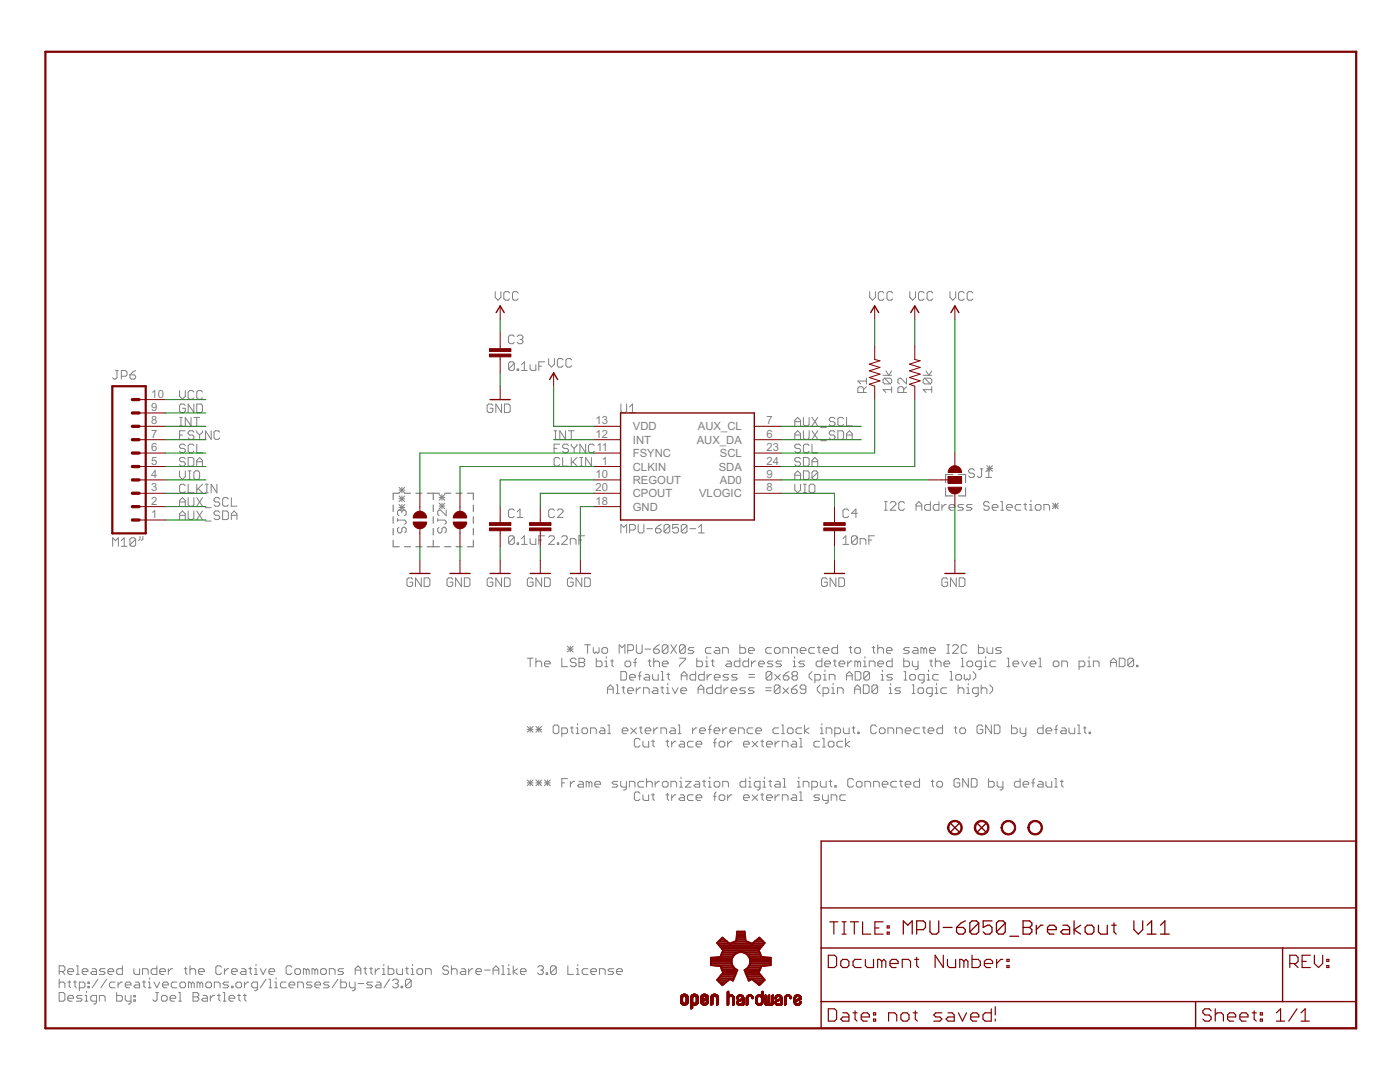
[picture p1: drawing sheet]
<svg xmlns="http://www.w3.org/2000/svg" width="279mm" height="216mm" viewBox="0 0 279 216" stroke-linecap="round" stroke-linejoin="round" font-family="sans-serif">
<defs><g id="words">
<g font-size="2.5" fill="#808080">
<text x="30.2" y="82">9</text>
<text x="30.2" y="79.4">10</text>
<text x="30.2" y="87.4">7</text>
<text x="30.2" y="84.7">8</text>
<text x="118.8" y="84.7">13</text>
<text x="118.8" y="87.4">12</text>
<text x="126.3" y="85.9">VDD</text>
<text x="126.3" y="88.5">INT</text>
<text x="139.1" y="88.6">AUX_DA</text>
<text x="139.3" y="85.9">AUX_CL</text>
<text x="153" y="84.7">7</text>
<text x="153" y="87.4">6</text>
<text x="30.2" y="95.4">4</text>
<text x="30.2" y="92.7">5</text>
<text x="30.2" y="90">6</text>
<text x="118.8" y="95.4">10</text>
<text x="119" y="90">11</text>
<text x="120.1" y="92.7">1</text>
<text x="126.3" y="91.2">FSYNC</text>
<text x="126.3" y="93.9">CLKIN</text>
<text x="143.4" y="93.9">SDA</text>
<text x="143.7" y="91.2">SCL</text>
<text x="153" y="90">23</text>
<text x="153" y="92.7">24</text>
<text x="153" y="95.4">9</text>
<text x="30.2" y="100.7">2</text>
<text x="30.2" y="98">3</text>
<text x="118.8" y="98">20</text>
<text x="118.8" y="100.7">18</text>
<text x="126.3" y="96.6">REGOUT</text>
<text x="126.3" y="99.2">CPOUT</text>
<text x="126.3" y="101.9">GND</text>
<text x="139.5" y="99.2">VLOGIC</text>
<text x="143.7" y="96.6">AD0</text>
<text x="153" y="98">8</text>
<text x="30.2" y="103.4">1</text>
</g>
</g></defs>
<g fill="none" stroke="#808080" stroke-width=".2">
<path d="M98.8 58.2v1.1l.6 .6 .6-.6v-1.1M101.7 58.5l-.3-.3h-.6l-.3 .3v1.1l.3 .3h.6l.3-.3M103.4 58.5l-.3-.3h-.5l-.3 .3v1.1l.3 .3h.5l.3-.3M173.6 58.2v1.1l.5 .6 .6-.6v-1.1M176.4 58.5l-.3-.3h-.5l-.3 .3v1.1l.3 .3h.5l.3-.3M178.2 58.5l-.3-.3h-.6l-.3 .3v1.1l.3 .3h.6l.3-.3M181.6 58.2v1.1l.5 .6 .6-.6v-1.1M184.4 58.5l-.3-.3h-.5l-.3 .3v1.1l.3 .3h.5l.3-.3M186.2 58.5l-.3-.3h-.6l-.3 .3v1.1l.3 .3h.6l.3-.3M189.6 58.2v1.1l.6 .6 .5-.6v-1.1M192.4 58.5l-.2-.3h-.6l-.3 .3v1.1l.3 .3h.6l.2-.3M194.2 58.5l-.3-.3h-.6l-.3 .3v1.1l.3 .3h.6l.3-.3"/>
<path d="M23.1 73.9h.5M23.3 73.9v1.5l-.2 .2h-.3l-.3-.2M24.2 75.1h.9l.2-.3v-.6l-.2-.3h-.9v1.7M25.9 74.8h.9l.3 .3v.3l-.3 .2h-.6l-.3-.2zM27.1 73.9l-.6 .3-.6 .6M35.8 77.9v1.2l.6 .6 .6-.6v-1.2M38.7 78.2l-.3-.3h-.6l-.3 .3v1.2l.3 .3h.6l.3-.3M40.4 78.2l-.3-.3h-.5l-.3 .3v1.2l.3 .3h.5l.3-.3M102.6 67.2l-.2-.3h-.6l-.3 .3v1.1l.3 .3h.6l.2-.3M102.6 72.5l-.2-.3h-.6l-.3 .3v1.1M102.6 72.5v1.1l-.2 .3h-.6l-.3-.3M102.6 72.5l-1.1 1.1"/>
<path d="M103.2 73.6h.3v.3h-.3zM103.2 67.2l.3-.3h.6l.3 .3v.2l-.3 .3M103.8 67.7h.3M104.1 72.8l.5-.6v1.7M104.1 73.9h1.1M104.1 67.7l.3 .3v.3l-.3 .3h-.6l-.3-.3M105.8 72.8v.8l.3 .3h.8v-1.1M107.5 73.1h.6M108.7 72.2h-1.2v1.7M109.5 71.5v1.2l.6 .6 .5-.6v-1.2M112.4 71.8l-.3-.3h-.6l-.3 .3v1.2l.3 .3h.6l.3-.3M114.1 71.8l-.3-.3h-.6l-.3 .3v1.2l.3 .3h.6l.3-.3"/>
<path d="M172.3 78.3v-.8l-.3-.3h-.5l-.3 .3v.8h1.7M172.9 77.2l-.6 .5M172.9 76h-1.7l.6 .6M172.9 75.5v1.1M176.2 74.9h1.7M176.5 75.5h1.2l.2 .3v.5l-.2 .3M176.5 75.5l-.3 .3v.5l.3 .3h1.2M176.5 75.5l1.2 1.1M176.8 74l.6 .9 .5-.9M177.9 77.7h-1.7l.6 .6M177.9 77.2v1.1M180.3 78.3v-.8l-.2-.3h-.6l-.3 .3v.8h1.7"/>
<path d="M180.9 75.5v1.1l-1.1-1.1h-.3l-.3 .3v.5l.3 .3M180.9 77.2l-.6 .5M184.2 74.9h1.7M184.5 75.5l-.3 .3v.5l.3 .3h1.2M184.5 75.5h1.2l.2 .3v.5l-.2 .3M184.5 75.5l1.2 1.1M184.8 74l.6 .9 .5-.9M185.9 77.7h-1.7l.6 .6M185.9 77.2v1.1M35.8 94v1.1l.6 .6 .6-.6v-1.1M35.8 86.8h.6M35.8 85h.6"/>
<path d="M35.8 83.3h.6M36.1 83.3v1.7M37 80.9l-.3-.3h-.6l-.3 .3v1.1l.3 .3h.6l.3-.3v-.5h-.6M37 86h-1.2v1.7M37 88.9l-.3-.3h-.6l-.3 .3v.3l.3 .3h.6l.3 .3v.2l-.3 .3h-.6l-.3-.3M37 91.6l-.3-.3h-.6l-.3 .3v.3l.3 .2h.6l.3 .3v.3l-.3 .3h-.6l-.3-.3M37 96.9l-.3-.3h-.6l-.3 .3v1.2l.3 .2h.6l.3-.2M37.5 99.3v1.4l.3 .3h.6l.3-.3v-1.4M37.5 91.3h.9l.3 .3v1.1l-.3 .3h-.9zM37.5 96.6v1.7h1.2M37.5 95.7h.6M37.5 94h.6"/>
<path d="M37.8 94v1.7M38.1 83.3v1.7l-1.1-1.7v1.7M38.7 80.6v1.7l-1.2-1.7v1.7M38.7 86.2l-.3-.2h-.6l-.3 .2v.3l.3 .3h.6l.3 .3v.3l-.3 .3h-.6l-.3-.3M38.7 88.9l-.3-.3h-.6l-.3 .3v1.1l.3 .3h.6l.3-.3M38.7 83.3h1.1M39 94h.6l.2 .3v1.1l-.2 .3h-.6l-.3-.3v-1.1zM39.3 80.6h.8l.3 .3v1.1l-.3 .3h-.8zM39.3 83.3v1.7M39.3 86v.2l.5 .6M39.3 88.6v1.7h1.1M39.3 93v-1.1l.5-.6 .6 .6v1.1"/>
<path d="M39.3 96.6v1.7M39.3 99.3l1.1 1.7M39.3 92.1h1.1M39.6 97.5l.8 .8M39.8 86.8v.9M40.4 86v.2l-.6 .6M40.4 99.3l-1.1 1.7M40.4 96.6l-1.1 1.2M41 96.6h.6M41 98.3h.6M41.3 96.6v1.7M42.1 86v1.7l-1.1-1.7v1.7"/>
<path d="M43.3 96.6v1.7l-1.2-1.7v1.7M43.9 99.6l-.3-.3h-.6l-.3 .3v.3l.3 .3h.6l.3 .2v.3l-.3 .3h-.6l-.3-.3M43.9 86.2l-.3-.2h-.6l-.3 .2v1.2l.3 .3h.6l.3-.3M45.6 99.6l-.3-.3h-.6l-.3 .3v1.1l.3 .3h.6l.3-.3M46.2 99.3v1.7h1.1M79.6 99l1.2 1.1M79.6 99.5h1.2M79.6 97.2l1.2 1.2M79.6 97.8h1.2M80.2 97.2v1.2M80.2 99v1.1M80.8 99l-1.2 1.1"/>
<path d="M80.8 97.2l-1.2 1.2M87.6 98.7l1.2 1.1M87.6 99.3h1.2M88.2 98.7v1.1M88.8 98.7l-1.2 1.1M98.4 80.9l-.3-.3h-.6l-.3 .3v1.1l.3 .3h.6l.3-.3v-.5h-.6M100.1 80.6v1.7l-1.1-1.7v1.7M100.7 80.6h.8l.3 .3v1.1l-.3 .3h-.8zM110.6 87.7h.5M110.6 86h.5M110.6 89.5h.5M110.8 86v1.7"/>
<path d="M111.7 91.6l-.3-.3h-.6l-.2 .3v1.1l.2 .3h.6l.3-.3M111.7 88.6h-1.1v1.7M112.3 91.3v1.7h1.1M112.9 86v1.7l-1.2-1.7v1.7M113.4 86h1.2M113.4 88.9l-.2-.3h-.6l-.3 .3v.3l.3 .3h.6l.2 .3v.2l-.2 .3h-.6l-.3-.3M114 86v1.7M114 88.6v.3l.6 .6M114 91.3v1.7M114.3 92.1l.8 .9M114.6 89.5v.8M115.1 91.3l-1.1 1.1"/>
<path d="M115.1 88.6v.3l-.5 .6M115.7 91.3h.6M115.7 93h.6M116 91.3v1.7M116.9 88.6v1.7l-1.2-1.7v1.7M118 91.3v1.7l-1.1-1.7v1.7M118.6 88.9l-.3-.3h-.5l-.3 .3v1.1l.3 .3h.5l.3-.3M123.9 80.6v1.4l.3 .3h.6l.3-.3v-1.4M125.6 82.3h1.2M125.6 81.2l.6-.6v1.7M158.6 85v-1.1l.6-.6 .6 .6v1.1M158.6 87.7v-1.2l.6-.5 .6 .5v1.2"/>
<path d="M158.6 95.7v-1.2l.6-.5 .6 .5v1.2M158.6 96.6v1.2l.6 .5 .6-.5v-1.2M158.6 86.8h1.2M158.6 84.1h1.2M158.6 94.8h1.2M159.8 91.6l-.3-.3h-.6l-.3 .3v.3l.3 .2h.6l.3 .3v.3l-.3 .3h-.6l-.3-.3M159.8 88.9l-.3-.3h-.6l-.3 .3v.3l.3 .3h.6l.3 .3v.2l-.3 .3h-.6l-.3-.3M160.3 83.3v1.4l.3 .3h.6l.3-.3v-1.4M160.3 86v1.4l.3 .3h.6l.3-.3v-1.4M160.3 91.3h.9l.3 .3v1.1l-.3 .3h-.9zM160.3 94h.9l.3 .3v1.1l-.3 .3h-.9zM160.3 96.6h.6"/>
<path d="M160.3 98.3h.6M160.6 96.6v1.7M161.5 88.9l-.3-.3h-.6l-.3 .3v1.1l.3 .3h.6l.3-.3M161.8 96.6h.5l.3 .3v1.2l-.3 .2h-.5l-.3-.2v-1.2zM162.1 93v-1.1l.5-.6 .6 .6v1.1M162.1 86l1.1 1.7M162.1 83.3l1.1 1.7M162.1 88.6v1.7h1.1M162.1 92.1h1.1M163.2 86l-1.1 1.7M163.2 83.3l-1.1 1.7M163.2 94.3l-.3-.3h-.6l-.2 .3v1.1"/>
<path d="M163.2 94.3v1.1l-.3 .3h-.6l-.2-.3M163.2 94.3l-1.1 1.1M163.8 87.9h1.1M163.8 85.3h1.1M166.6 83.6l-.3-.3h-.5l-.3 .3v.3l.3 .2h.5l.3 .3v.3l-.3 .3h-.5l-.3-.3M166.6 86.2l-.3-.2h-.5l-.3 .2v.3l.3 .3h.5l.3 .3v.3l-.3 .3h-.5l-.3-.3M167.2 86h.9l.3 .2v1.2l-.3 .3h-.9zM168.4 83.6l-.3-.3h-.6l-.3 .3v1.1l.3 .3h.6l.3-.3M169 83.3v1.7h1.1M169 87.7v-1.2l.5-.5 .6 .5v1.2M169 86.8h1.1M194.5 93.9l-.3-.3h-.6l-.3 .3v.2l.3 .3h.6l.3 .3v.3l-.3 .3h-.6l-.3-.3"/>
<path d="M195.6 93.6h.6M195.9 93.6v1.4l-.3 .3h-.3l-.2-.3M196.8 95.3h1.1M196.8 94.1l.5-.5v1.7M196.9 92.9l1.2 1.1M196.9 93.5h1.2M197.5 92.9v1.1M198.1 92.9l-1.2 1.1M205.8 99.8v.3M22.5 109v-1.7l.6 .6 .5-.6v1.7M24.2 107.9l.6-.6v1.7M24.2 109h1.1"/>
<path d="M27.1 107.6v1.1l-.3 .3h-.6l-.3-.3M27.1 107.6l-.3-.3h-.6l-.3 .3v1.1M27.1 107.6l-1.2 1.1M27.9 107v.6l-.3 .3M28.5 107v.6l-.3 .3M35.8 101v-1.1l.6-.6 .6 .6v1.1M35.8 103.7v-1.2l.6-.5 .6 .5v1.2M35.8 102.8h1.2M35.8 100.2h1.2M37.5 102v1.4l.3 .3h.6l.3-.3v-1.4M39.3 102l1.1 1.7M40.4 102l-1.1 1.7"/>
<path d="M41 104h1.1M41 101.3h1.1M43.9 102.3l-.3-.3h-.6l-.3 .3v.2l.3 .3h.6l.3 .3v.3l-.3 .3h-.6l-.3-.3M44.4 102h.9l.3 .3v1.1l-.3 .3h-.9zM46.2 102.8h1.1M46.2 103.7v-1.2l.5-.5 .6 .5v1.2M79.3 103.5v.6M79.3 103.8h1.5l.2 .3v.3l-.2 .2M79.6 101.2h1.2M79.6 100.7l1.2 1.1M79.6 105.2l-.3 .3v.6l.3 .2h.3l.3-.2v-.6l.3-.3h.3l.2 .3v.6l-.2 .2M80.2 100.7v1.1"/>
<path d="M80.2 102v.3M80.2 102l-.3-.2h-.3l-.3 .2v.6l.3 .3M80.2 102l.3-.2h.3l.2 .2v.6l-.2 .3M80.8 100.7l-1.2 1.1M82.4 115.6l-.3-.3h-.6l-.3 .3v1.1l.3 .3h.6l.3-.3v-.5h-.6M84.1 115.3v1.7l-1.2-1.7v1.7M84.6 115.3h.9l.3 .3v1.1l-.3 .3h-.9zM87.4 103.8h1.4l.2 .3v.3l-.2 .2M87.4 103.5v.6M87.6 101h1.2M87.6 100.4l1.2 1.1M87.6 105.2l-.2 .3v.6l.2 .2h.3l.3-.2v-.6l.3-.3h.3l.2 .3v.6l-.2 .2"/>
<path d="M88.2 100.4v1.1M88.8 100.4l-1.2 1.1M89 101.8v1.1l-1.1-1.1h-.3l-.2 .2v.6l.2 .3M90.4 115.6l-.3-.3h-.6l-.3 .3v1.1l.3 .3h.6l.3-.3v-.5h-.6M92.1 115.3v1.7l-1.2-1.7v1.7M92.7 115.3h.8l.3 .3v1.1l-.3 .3h-.8zM98.4 115.6l-.3-.3h-.6l-.3 .3v1.1l.3 .3h.6l.3-.3v-.5h-.6M100.1 115.3v1.7l-1.1-1.7v1.7M100.7 115.3h.8l.3 .3v1.1l-.3 .3h-.8zM102.6 101.9l-.2-.3h-.6l-.3 .3v1.1l.3 .3h.6l.2-.3M102.6 107.2l-.2-.3h-.6l-.3 .3v1.1M102.6 107.2v1.1l-.2 .3h-.6l-.3-.3"/>
<path d="M102.6 107.2l-1.1 1.1M103.2 108.3h.3v.3h-.3zM103.2 103.3h1.2M103.2 102.1l.6-.5v1.7M104.1 108.6h1.1M104.1 107.5l.5-.6v1.7M105.8 107.5v.8l.3 .3h.8v-1.1M106.4 115.6l-.3-.3h-.6l-.3 .3v1.1l.3 .3h.6l.3-.3v-.5h-.6M107.5 107.8h.6M108.1 115.3v1.7l-1.1-1.7v1.7M108.7 106.9h-1.2v1.7M108.7 115.3h.8l.3 .3v1.1l-.3 .3h-.8z"/>
<path d="M109.5 107.2l.3-.3h.6l.2 .3v.3l-1.1 1.1h1.1M110.6 101.9l-.2-.3h-.6l-.3 .3v1.1l.3 .3h.6l.2-.3M111.2 101.9l.3-.3h.6l.3 .3v.2l-1.2 1.2h1.2M111.2 108.3h.3v.3h-.3zM112.1 107.2l.3-.3h.5l.3 .3v.3l-1.1 1.1h1.1M113.8 108.6v-1.1h.9l.3 .3v.8M114.4 115.6l-.3-.3h-.6l-.3 .3v1.1l.3 .3h.6l.3-.3v-.5h-.6M115.5 107.8h.6M116.1 115.3v1.7l-1.1-1.7v1.7M116.7 106.9h-1.2v1.7M116.7 115.3h.8l.3 .3v1.1l-.3 .3h-.8zM123.9 106.3v-1.7l.6 .6 .6-.6v1.7"/>
<path d="M125.6 105.8h.9l.3-.3v-.6l-.3-.3h-.9v1.7M127.4 104.6v1.5l.3 .2h.5l.3-.2v-1.5M129.1 105.5h1.1M130.8 105.5h.9l.2 .3v.3l-.2 .2h-.6l-.3-.2zM131.9 104.6l-.5 .3-.6 .6M133.7 104.9l-.3-.3h-.6l-.3 .3v1.2M133.7 104.9v1.2l-.3 .2h-.6l-.3-.2M133.7 104.9l-1.2 1.2M135.4 104.6h-1.2v.9l.6-.3h.3l.3 .3v.6l-.3 .2h-.6l-.3-.2M137.1 104.9l-.3-.3h-.6l-.2 .3v1.2M137.1 104.9v1.2l-.3 .2h-.6l-.2-.2M137.1 104.9l-1.1 1.2"/>
<path d="M137.7 105.5h1.1M139.4 106.3h1.1M139.4 105.2l.6-.6v1.7M165.1 115.6l-.3-.3h-.5l-.3 .3v1.1l.3 .3h.5l.3-.3v-.5h-.6M166.8 115.3v1.7l-1.1-1.7v1.7M167.4 115.3h.9l.3 .3v1.1l-.3 .3h-.9zM168.2 108.6h1.2M168.2 107.5l.6-.6v1.7M169.4 101.9l-.3-.3h-.6l-.3 .3v1.1l.3 .3h.6l.3-.3M171.1 107.2v1.1l-.3 .3h-.6l-.3-.3M171.1 107.2l-.3-.3h-.6l-.3 .3v1.1M171.1 107.2l-1.2 1.1"/>
<path d="M171.1 102.4h-1.2l.9-.8v1.7M171.7 108.6v-1.1h.8l.3 .3v.8M173.4 107.8h.6M174.5 106.9h-1.1v1.7M176.5 101.8h.6M176.5 100.1h.6M176.8 100.1v1.7M177.7 100.4l.2-.3h.6l.3 .3v.3l-1.1 1.1h1.1M180.5 100.4l-.3-.3h-.5l-.3 .3v1.1l.3 .3h.5l.3-.3M182.8 101.8v-1.1l.6-.6 .6 .6v1.1M182.8 101h1.2M185.7 100.1v1.7h-.9l-.3-.3v-.5l.3-.3h.9"/>
<path d="M187.4 100.1v1.7h-.9l-.3-.3v-.5l.3-.3h.9M188 100.7v1.1M188.8 100.7h-.2l-.6 .5M189.1 115.6l-.3-.3h-.5l-.3 .3v1.1l.3 .3h.5l.3-.3v-.5h-.5M189.4 101.2h1.1v-.2l-.2-.3h-.6l-.3 .3v.5l.3 .3h.6M190.8 115.3v1.7l-1.1-1.7v1.7M191.4 115.3h.9l.3 .3v1.1l-.3 .3h-.9zM192.3 100.7h-.9l-.3 .3 .3 .2h.6l.3 .3-.3 .3h-.9M194 100.7h-.9l-.3 .3 .3 .2h.6l.3 .3-.3 .3h-.9M197.4 100.4l-.3-.3h-.5l-.3 .3v.3l.3 .3h.5l.3 .2v.3l-.3 .3h-.5l-.3-.3M198 101.2h1.2v-.2l-.3-.3h-.6l-.3 .3v.5l.3 .3h.6M199.7 101.8h.6"/>
<path d="M199.7 100.1h.3v1.7M200.9 101.2h1.1v-.2l-.3-.3h-.5l-.3 .3v.5l.3 .3h.5M203.7 100.7h-.8l-.3 .3v.5l.3 .3h.8M204.3 100.7h.6M204.6 100.4v1.1l.3 .3M205.5 101.8h.5M205.5 100.7h.3v1.1M206.6 101l.3-.3h.6l.3 .3v.5l-.3 .3h-.6l-.3-.3zM208.3 101.8v-1.1h.9l.3 .3v.8M210.1 101h1.1M210.1 100.4l1.1 1.1M210.6 100.4v1.1"/>
<path d="M211.2 100.4l-1.1 1.1M105.2 131.3h1.2M105.8 131.3v1.7M107 131.3v1.7M107 132.2l.2-.3h.6l.3 .3v.8M108.7 132.5h1.1v-.3l-.3-.3h-.5l-.3 .3v.6l.3 .2h.5M112.1 131.3v1.7h1.2M113.2 128.9l1.2 1.2M113.2 129.5h1.2M113.8 128.9v1.2M114.4 128.9l-1.2 1.2M115 131.6l-.3-.3h-.6l-.3 .3v.3l.3 .3h.6l.3 .3v.3l-.3 .2h-.6l-.3-.2"/>
<path d="M115.5 131.3h.9l.3 .3v.3l-.3 .3 .3 .3v.3l-.3 .2h-.9zM115.5 132.2h.9M116.7 128.7h1.1M117.3 128.7v1.7M118.4 129.2v.9l.3 .3 .3-.3 .3 .3 .2-.3v-.9M119 131.3v1.7h.8l.3-.2v-.6l-.3-.3h-.8M120.1 129.5l.3-.3h.6l.3 .3v.6l-.3 .3h-.6l-.3-.3zM120.7 131.9h.3v1.1M120.7 133h.6M121 131v.3M121.2 138.4v-1.2l.6-.5 .6 .5v1.2M121.2 137.5h1.2"/>
<path d="M121.9 131.9h.5M122.2 131.6v1.2l.2 .2M123 136.7h.3v1.7M123 138.4h.5M123.6 130.4v-1.7l.5 .5 .6-.5v1.7M123.9 134h.9l.3 .3v1.1l-.3 .3h-.9zM124.1 137.2h.6M124.4 136.9v1.2l.3 .3M125 131.9h.6l.3 .3v.6l-.3 .2h-.6l-.3-.2v-.6zM125.3 137.8h1.1v-.3l-.3-.3h-.6l-.2 .3v.6l.2 .3h.6M125.3 129.8h.8l.3-.3v-.6l-.3-.2h-.8v1.7M125.6 135.1h1.2v-.2l-.3-.3h-.6l-.3 .3v.5l.3 .3h.6"/>
<path d="M126.4 132.2h.6M127 137.2v1.2M127 128.7v1.4l.3 .3h.6l.2-.3v-1.4M127 131.3l-.3 .3v1.4M127.4 134.9h.5M127.8 137.2h-.2l-.6 .6M127.9 134l-.2 .3v1.4M128.4 138.4v-1.2h.9l.3 .3v.9M128.7 129.5h1.2M128.8 134.6h.6l.2 .3v.8h-.8l-.3-.3 .3-.3h.8M129.3 131.9h.6M129.6 131.6v1.2l.3 .2"/>
<path d="M130.2 134.6v.8l.3 .3h.9v-1.1M130.4 137.2h.6l.3 .3v.9h-.9l-.3-.3 .3-.3h.9M130.5 129.5h.8l.3 .3v.3l-.3 .3h-.6l-.2-.3zM130.5 131.3v1.7M130.5 132.2l.2-.3h.6l.3 .3v.8M131.6 128.7l-.6 .2-.5 .6M131.9 137.2h.5M132 135.7h.5M132 134h.2v1.7M132.1 136.9v1.2l.3 .3M132.2 132.5h1.1v-.3l-.2-.3h-.6l-.3 .3v.6l.3 .2h.6M133 138.4h.6"/>
<path d="M133 137.2h.3v1.2M133.1 134.6h.6M133.3 136.4v.3M133.3 128.9v1.2l-.3 .3h-.5l-.3-.3M133.3 128.9l-.3-.2h-.5l-.3 .2v1.2M133.3 128.9l-1.1 1.2M133.4 134.3v1.1l.3 .3M133.9 128.7l1.1 1.7M134.2 137.2l.5 1.2 .6-1.2M135 128.7l-1.1 1.7M135.6 131.3h1.2v.3l-1.2 1.2v.2M135.9 137.8h1.1v-.3l-.3-.3h-.5l-.3 .3v.6l.3 .3h.5"/>
<path d="M136 134.9h1.1M136 135.7v-1.1l.5-.6 .6 .6v1.1M136.8 128.9l-.3-.2h-.6l-.3 .2v1.2M136.8 128.9v1.2l-.3 .3h-.6l-.3-.3M136.8 128.9l-1.2 1.2M138.5 129.2h-.9l-.3 .3 .3 .3h.6l.3 .3-.3 .3h-.9M138.8 134v1.7h-.8l-.3-.3v-.5l.3-.3h.8M139.1 131.3v1.7h.8l.3-.2v-.6l-.3-.3h-.8M139.3 137.5h1.2M139.3 138.4v-1.2l.6-.5 .6 .5v1.2M140.5 134v1.7h-.8l-.3-.3v-.5l.3-.3h.8M140.8 131.9h.3v1.1"/>
<path d="M140.8 133h.6M141.1 131v.3M141.1 134.6v1.1M141.9 129.2h-.8l-.3 .3v.6l.3 .3h.8M141.9 131.9h.6M142 134.6h-.3l-.6 .5M142.2 136.7v1.7h-.9l-.3-.3v-.6l.3-.3h.9M142.2 131.6v1.2l.3 .2M142.6 135.1h1.1v-.2l-.3-.3h-.5l-.3 .3v.5l.3 .3h.5M142.8 129.2h.5l.3 .3v.9h-.8l-.3-.3 .3-.3h.8M143.9 136.7v1.7h-.9l-.3-.3v-.6l.3-.3h.9M144.2 130.4v-1.2h.9l.3 .3v.9"/>
<path d="M144.5 137.2v1.2M145.1 131.9h.6l.2 .3v.8h-.8l-.3-.2 .3-.3h.8M145.3 137.2h-.2l-.6 .6M145.4 134.6h-.8l-.3 .3 .3 .2h.5l.3 .3-.3 .3h-.8M145.9 137.8h1.1v-.3l-.2-.3h-.6l-.3 .3v.6l.3 .3h.6M147.1 134.6h-.8l-.3 .3 .3 .2h.6l.2 .3-.2 .3h-.9M147.7 128.7v1.7h.8l.3-.3v-.6l-.3-.3h-.8M147.7 131.3v1.7h-.9l-.3-.2v-.6l.3-.3h.9M148.8 137.2h-.9l-.3 .3 .3 .3h.6l.3 .3-.3 .3h-.9M149.4 129.8h1.1v-.3l-.3-.3h-.6l-.2 .3v.6l.2 .3h.6M149.4 131.3v1.7h-.9l-.2-.2v-.6l.2-.3h.9M149.4 134.6h1.2"/>
<path d="M149.4 135.1h1.2M150 131.9v1.1M150.5 137.2h-.9l-.2 .3 .2 .3h.6l.3 .3-.3 .3h-.8M150.8 131.9h-.3l-.5 .6M151.4 132.5h1.1v-.3l-.2-.3h-.6l-.3 .3v.6l.3 .2h.6M152.8 137.2h1.1M152.8 137.8h1.1M153.9 129.2h-.8l-.3 .3v.6l.3 .3h.8M154 134.3l-.3-.3h-.5l-.3 .3v1.1M154 134.3v1.1l-.3 .3h-.5l-.3-.3M154 134.3l-1.1 1.1M154.3 131.9h-.9l-.3 .3 .3 .3h.6l.3 .3-.3 .2h-.9"/>
<path d="M154.6 134.6l1.1 1.1M154.8 129.2h.6l.3 .3v.6l-.3 .3h-.6l-.3-.3v-.6zM155.7 136.9v1.2l-.3 .3h-.6l-.3-.3M155.7 136.9l-.3-.2h-.6l-.3 .2v1.2M155.7 136.9l-1.2 1.2M155.7 134.6l-1.1 1.1M156 131.9h-.9l-.3 .3 .3 .3h.6l.3 .3-.3 .2h-.9M156.2 137.2l1.2 1.2M156.3 130.4v-1.2h.8l.3 .3v.9M156.3 134.9h.9l.3 .2v.3l-.3 .3h-.6l-.3-.3zM157.4 137.2l-1.2 1.2M157.5 134l-.6 .3-.6 .6"/>
<path d="M157.9 137.5h.9l.3 .3v.3l-.3 .3h-.6l-.3-.3zM158 130.4v-1.2h.8l.3 .3v.9M158.3 131.9h.3v1.1M158.3 133h.6M158.3 134.9l-.2 .2v.3l.2 .3h.6l.3-.3v-.3l-.3-.2M158.3 134.9l-.2-.3v-.3l.2-.3h.6l.3 .3v.3l-.3 .3M158.3 134.9h.6M158.6 131v.3M159.1 136.7l-.6 .2-.6 .6M159.7 129.8h1.1v-.3l-.3-.3h-.5l-.3 .3v.6l.3 .3h.5M160.6 131.9h-.9l-.3 .3 .3 .3h.6l.3 .3-.3 .2h-.9M160.8 137.5h-.8l-.3-.3v-.3l.3-.2h.5l.3 .2v1.2l-.3 .3h-.5l-.3-.3"/>
<path d="M162.1 134l-.6 .6v.5l.6 .6M162.6 129.2h-.9l-.3 .3v.6l.3 .3h.9M162.6 135.7h.9l.3-.3v-.5l-.3-.3h-.9v1.7M163.1 129.2h.6M163.4 128.9v1.2l.3 .3M163.7 136.7l-.6 .5v.6l.6 .6M164 131.3v1.7h-.8l-.3-.2v-.6l.3-.3h.8M164.3 138.4h.8l.3-.3v-.6l-.3-.3h-.8v1.8M164.3 129.8h1.1v-.3l-.3-.3h-.5l-.3 .3v.6l.3 .3h.5M164.4 135.7h.5M164.4 134.6h.2v1.1M164.6 132.5h1.1v-.3l-.3-.3h-.5l-.3 .3v.6l.3 .2h.5"/>
<path d="M164.6 133.7v.3M165.5 135.7v-1.1h.8l.3 .3v.8M166 138.4h.6M166 137.2h.3v1.2M166.3 136.4v.3M166.3 131.9h.6M166.6 131.6v1.2l.3 .2M167.1 138.4v-1.2h.9l.3 .3v.9M167.2 128.7v1.7h-.9l-.3-.3v-.6l.3-.3h.9M167.4 132.5h1.2v-.3l-.3-.3h-.6l-.3 .3v.6l.3 .2h.6M168.9 134.9h1.2M168.9 135.7v-1.1l.6-.6 .6 .6v1.1"/>
<path d="M169.2 131.9v1.1M169.4 129.2h.6M169.7 128.9v1.2l.3 .3M170 131.9h-.2l-.6 .6M170.6 138.4v-1.2l.5-.5 .6 .5v1.2M170.6 137.5h1.1M170.6 129.5l.3-.3h.5l.3 .3v.6l-.3 .3h-.5l-.3-.3zM170.7 134h.8l.3 .3v1.1l-.3 .3h-.8zM171.2 132.2l.3-.3 .2 .3v.8M171.2 132.2l-.3-.3h-.3v1.1M171.2 132.2v.8M172.3 136.7h.8l.3 .2v1.2l-.3 .3h-.8z"/>
<path d="M172.3 131.9h.3v1.1M172.3 133h.6M172.6 131v.3M173.5 133v-1.1h.8l.3 .3v.8M173.5 134.3v1.1l-.3 .3h-.5l-.3-.3M173.5 134.3l-.3-.3h-.5l-.3 .3v1.1M173.5 134.3l-1.1 1.1M174 129.2h.6M174.3 128.9v1.2l.3 .3M175.2 136.9v1.2l-.3 .3h-.6l-.3-.3M175.2 136.9l-.3-.2h-.6l-.3 .2v1.2M175.2 136.9l-1.2 1.2"/>
<path d="M175.2 129.5l.3-.3h.5l.3 .3v.9M175.2 128.7v1.7M175.2 132.5h1.1v-.3l-.2-.3h-.6l-.3 .3v.6l.3 .2h.6M175.8 135.7h.6M175.8 134.6h.3v1.1M176.1 133.7v.3M176.9 129.8h1.1v-.3l-.2-.3h-.6l-.3 .3v.6l.3 .3h.6M177.5 138.4h.5M177.5 137.2h.2v1.2M177.7 136.4v.3M178.1 131.3v1.7h-.9l-.3-.2v-.6l.3-.3h.9M178.1 134.6h-.9l-.2 .3 .2 .2h.6l.3 .3-.3 .3h-.8"/>
<path d="M179.7 137.2h-.8l-.3 .3 .3 .3h.6l.2 .3-.2 .3h-.9M180.4 131.3v1.7h.8l.3-.2v-.6l-.3-.3h-.8M180.4 135.7h.6M180.4 134h.3v1.7M181.5 129.2h-.9l-.3 .3 .3 .3h.6l.3 .3-.3 .3h-.9M181.5 134.9l.3-.3h.6l.3 .3v.5l-.3 .3h-.6l-.3-.3zM182 136.7h.3v1.7M182 138.4h.6M182.1 131.9v.9l.3 .2h.8M182.4 129.2h.5l.3 .3v.9h-.8l-.3-.3 .3-.3h.8M183.2 137.5l.3-.3h.5l.3 .3v.6l-.3 .3h-.5l-.3-.3zM183.2 131.9v1.4l-.3 .3h-.3"/>
<path d="M184.4 129.5l-.3-.3h-.3v1.2M184.4 129.5v.9M184.4 129.5l.2-.3 .3 .3v.9M184.4 135.7h-.8l-.3-.3v-.5l.3-.3h.8v1.4l-.3 .3h-.2M185 135.7h.6M185 134.6h.3v1.1M185.3 133.7v.3M185.5 129.8h1.1v-.3l-.2-.3h-.6l-.3 .3v.6l.3 .3h.6M185.5 131.9h.6M185.8 131.6v1.2l.3 .2M186.1 138.4h-.9l-.3-.3v-.6l.3-.3h.9v1.5l-.3 .3h-.3M186.6 138.4h.6"/>
<path d="M186.6 137.2h.3v1.2M186.7 131.3v1.7M186.7 132.2l.3-.3h.5l.3 .3v.8M186.9 136.4v.3M187.3 134.6h-.9l-.3 .3v.5l.3 .3h.9M188.4 132.5h1.1v-.3l-.2-.3h-.6l-.3 .3v.6l.3 .2h.6M188.9 137.2h-.8l-.3 .3v.6l.3 .3h.8M189 128.7h.5M189 130.4h.5M189.2 128.7v1.7M189.6 135.7h.6M189.6 134h.3v1.7"/>
<path d="M190.1 128.9l.3-.2h.5l.3 .2v.3l-1.1 1.2h1.1M190.7 134.9l.3-.3h.6l.3 .3v.5l-.3 .3h-.6l-.3-.3zM191.2 136.7v1.7M191.2 137.5l.3-.3h.6l.3 .3v.9M191.8 131.3h.3v1.7M191.8 133h.6M192.4 134.6v.8l.3 .3 .3-.3 .3 .3 .3-.3v-.8M192.9 137.2h.3v1.2M192.9 138.4h.6M193 128.9l-.3-.2h-.6l-.3 .2v1.2l.3 .3h.6l.3-.3M193 132.2l.3-.3h.5l.3 .3v.6l-.3 .2h-.5l-.3-.2zM193.2 136.4v.3"/>
<path d="M194.2 134l.5 .6v.5l-.5 .6M195.2 138.4h-.8l-.3-.3v-.6l.3-.3h.8v1.5l-.3 .3h-.3M195.3 128.7v1.7h.8l.3-.3v-.6l-.3-.3h-.8M195.8 137.5l.3-.3h.6l.3 .3v.9M195.8 136.7v1.7M195.8 133h-.8l-.3-.2v-.6l.3-.3h.8v1.4l-.2 .3h-.3M196.4 131.9h.3v1.1M196.4 133h.6M196.7 131v.3M197 129.2v.9l.3 .3h.8v-1.2M197.5 136.7l.6 .5v.6l-.6 .6M198.7 131.9h-.9l-.2 .3v.6l.2 .2h.9"/>
<path d="M199.8 129.2h-.8l-.3 .3 .3 .3h.6l.2 .3-.2 .3h-.9M201 131.3h.3v1.7M201 133h.6M202.2 132.5h1.1v-.3l-.3-.3h-.6l-.2 .3v.6l.2 .2h.6M203.9 131.9l.5 1.1 .6-1.1M205.6 132.5h1.1v-.3l-.2-.3h-.6l-.3 .3v.6l.3 .2h.6M207.3 131.3h.3v1.7M207.3 133h.6M210.5 131.9h.5l.3 .3v.6l-.3 .2h-.5l-.3-.2v-.6zM211.9 133v-1.1h.9l.2 .3v.8M215.3 133h.9l.3-.2v-.6l-.3-.3h-.9v1.7M217.1 131.9h.3v1.1"/>
<path d="M217.1 133h.5M217.4 131v.3M218.2 133v-1.1h.9l.3 .3v.8M221.7 132.2h1.1M221.7 133v-1.1l.5-.6 .6 .6v1.1M223.4 131.3h.8l.3 .3v1.2l-.3 .2h-.8zM226.2 131.6l-.2-.3h-.6l-.3 .3v1.2M226.2 131.6v1.2l-.2 .2h-.6l-.3-.2M226.2 131.6l-1.1 1.2M226.8 132.8h.3v.2h-.3zM105.2 155.6l1.2 1.2M105.2 156.2h1.2"/>
<path d="M105.2 145l1.2 1.1M105.2 145.5h1.2M105.8 145v1.1M105.8 155.6v1.2M106.4 155.6l-1.2 1.2M106.4 145l-1.2 1.1M107 156.2h1.1M107 155.6l1.1 1.2M107 145.5h1.1M107 145l1.1 1.1M107.5 145v1.1M107.5 155.6v1.2"/>
<path d="M108.1 155.6l-1.1 1.2M108.1 145l-1.1 1.1M108.7 156.2h1.1M108.7 155.6l1.1 1.2M109.2 155.6v1.2M109.8 155.6l-1.1 1.2M110.7 144.7h.6l.2 .3v1.1l-.2 .3h-.6l-.3-.3v-1.1zM112.1 156.2h.6M112.1 146.4h.9l.3-.3v-.6l-.3-.3h-.9v1.8M113.3 155.4h-1.2v1.7M113.8 155.9v1.2M113.8 145.2h.6"/>
<path d="M114.1 145v1.1l.3 .3M114.7 155.9h-.3l-.6 .6M115 146.4h.5M115 145.2h.3v1.2M115.3 144.4v.3M115.5 155.9h.6l.3 .3v.9h-.9l-.2-.3 .2-.3h.9M116.4 145.2h.6l.3 .3v.6l-.3 .3h-.6l-.3-.3v-.6zM117.6 156.2l-.3-.3h-.3v1.2M117.6 156.2v.9M117.6 156.2l.3-.3 .2 .3v.9M117.9 146.4v-1.2h.8l.3 .3v.9M118.7 156.5h1.1v-.3l-.2-.3h-.6l-.3 .3v.6l.3 .3h.6"/>
<path d="M119.9 145.2h.5l.3 .3v.9h-.8l-.3-.3 .3-.3h.8M121.3 144.7h.3v1.7M121.3 146.4h.6M123.3 155.9h-.9l-.2 .3 .2 .3h.6l.3 .3-.3 .3h-.8M123.9 155.9v.9l.3 .3h.8M124.2 145.8h1.1v-.3l-.3-.3h-.6l-.2 .3v.6l.2 .3h.6M125 155.9v1.5l-.3 .2h-.3M125.6 157.1v-1.2h.8l.3 .3v.9M125.9 145.2l1.1 1.2M127 145.2l-1.1 1.2M127.6 145.2h.6M127.7 158.3l-.3-.3h-.5l-.3 .3v1.1l.3 .3h.5l.3-.3"/>
<path d="M127.7 147.6l-.3-.3h-.5l-.3 .3v1.2l.3 .3h.5l.3-.3M127.9 145v1.1l.3 .3M128.3 158.6v.8l.3 .3h.9v-1.1M128.3 147.9v.9l.3 .3h.9v-1.2M128.5 155.9h-.9l-.3 .3v.6l.3 .3h.9M128.8 145.8h1.1v-.3l-.3-.3h-.6l-.2 .3v.6l.2 .3h.6M129 156.2l.3-.3h.6l.3 .3v.9M129 155.4v1.7M130 158.6h.6M130 147.9h.6M130.3 147.6v1.2l.3 .3M130.3 158.3v1.1l.3 .3"/>
<path d="M130.5 145.2v1.2M130.7 155.9v1.2M131.3 145.2h-.3l-.5 .6M131.6 155.9h-.3l-.6 .6M131.9 146.4v-1.2h.9l.2 .3v.9M132.5 155.9h.6l.2 .3v.6l-.2 .3h-.6l-.3-.3v-.6zM132.9 158.6h.6M132.9 147.9h.6M133.2 147.6v1.2l.3 .3M133.2 158.3v1.1l.3 .3M133.9 157.1v-1.2h.9l.2 .3v.9M133.9 145.2h.6l.3 .3v.9h-.9l-.3-.3 .3-.3h.9"/>
<path d="M134 147.9v1.2M134 158.6v1.1M134.9 158.6h-.3l-.6 .6M134.9 147.9h-.3l-.6 .6M135.3 144.7h.3v1.7M135.3 146.4h.6M135.6 155.9h.3v1.2M135.6 157.1h.6M135.8 158.6h.5l.3 .3v.8h-.8l-.3-.3 .3-.2h.8M135.8 147.9h.5l.3 .3v.9h-.8l-.3-.3 .3-.3h.8M135.9 155.1v.3M136.8 155.9h1.1l-1.1 1.2h1.1"/>
<path d="M138.2 145.2v1.2M138.3 158.6h-.8l-.3 .3v.5l.3 .3h.8M138.3 147.9h-.8l-.3 .3v.6l.3 .3h.8M138.8 155.9h.6l.2 .3v.9h-.8l-.3-.3 .3-.3h.8M138.9 159.2h1.2v-.3l-.3-.3h-.6l-.3 .3v.5l.3 .3h.6M138.9 148.5h1.2v-.3l-.3-.3h-.6l-.3 .3v.6l.3 .3h.6M139.1 145.2h-.3l-.6 .6M139.6 145.8h1.2v-.3l-.3-.3h-.6l-.3 .3v.6l.3 .3h.6M140.2 155.9h.6M140.5 155.6v1.2l.3 .3M141.4 155.9h.2v1.2M141.4 157.1h.5"/>
<path d="M141.4 145.5h.5M141.6 155.1v.3M141.9 144.7l-.3 .3v1.4M142.4 158.9h.5M142.4 148.2h.5M142.5 145.8h1.2v-.3l-.3-.3h-.6l-.3 .3v.6l.3 .3h.6M142.8 155.9h.6l.3 .3v.6l-.3 .3h-.6l-.3-.3v-.6zM142.9 147.3l-.3 .3v1.5M142.9 158l-.3 .3v1.4M143.5 158.9l.3-.3h.6l.3 .3v.5l-.3 .3h-.6l-.3-.3zM143.8 147.9h.6l.3 .3v.6l-.3 .3h-.6l-.3-.3v-.6zM144.2 157.1v-1.2h.9l.3 .3v.9"/>
<path d="M144.2 145.2v1.2M145.1 145.2h-.3l-.6 .6M145.2 147.9v1.2M145.2 158.6v1.1M145.7 145.8h1.1v-.3l-.3-.3h-.6l-.2 .3v.6l.2 .3h.6M146.1 158.6h-.3l-.6 .6M146.1 147.9h-.3l-.6 .6M147.4 146.4v-1.2h.9l.2 .3v.9M148.4 159.2h1.1v-.3l-.3-.3h-.5l-.3 .3v.5l.3 .3h.5M148.4 148.5h1.1v-.3l-.3-.3h-.5l-.3 .3v.6l.3 .3h.5M148.8 155.4v1.7h-.8l-.3-.3v-.6l.3-.3h.8M149.4 155.9h.3v1.2"/>
<path d="M149.4 157.1h.6M149.7 155.1v.3M150.1 158.6l1.1 1.1M150.1 147.9l1.1 1.2M150.2 145.2h-.8l-.3 .3v.6l.3 .3h.8M150.8 145.8h1.2v-.3l-.3-.3h-.6l-.3 .3v.6l.3 .3h.6M151.2 158.6l-1.1 1.1M151.2 147.9l-1.1 1.2M151.7 157.1h-.9l-.3-.3v-.6l.3-.3h.9v1.5l-.3 .2h-.3M151.8 158.6h.6M151.8 147.9h.6M152.1 147.6v1.2l.3 .3"/>
<path d="M152.1 158.3v1.1l.3 .3M152.3 155.9h.2v1.2M152.3 157.1h.5M152.5 155.1v.3M153 159.2h1.1v-.3l-.3-.3h-.6l-.2 .3v.5l.2 .3h.6M153 148.5h1.1v-.3l-.3-.3h-.6l-.2 .3v.6l.2 .3h.6M153.4 155.9h.6M153.7 155.6v1.2l.3 .3M154.7 147.9v1.2M154.7 158.6v1.1M154.8 155.9h.6l.3 .3v.9h-.9l-.2-.3 .2-.3h.9M155.4 145.2h-.8l-.3 .3v.6l.3 .3h.8"/>
<path d="M155.6 158.6h-.3l-.6 .6M155.6 147.9h-.3l-.6 .6M156 144.7h.3v1.7M156 146.4h.6M156.1 159.7v-1.1h.9l.3 .3v.8M156.1 149.1v-1.2h.9l.3 .3v.9M156.3 155.4h.3v1.7M156.3 157.1h.5M157.4 145.2h.6l.3 .3v.6l-.3 .3h-.6l-.3-.3v-.6zM158.1 158.6h.6l.3 .3v.8h-.9l-.3-.3 .3-.2h.9M158.1 147.9h.6l.3 .3v.9h-.9l-.3-.3 .3-.3h.9M159.2 155.9h.2v1.2"/>
<path d="M159.2 157.1h.5M159.4 155.1v.3M159.6 158h.3v1.7M159.6 159.7h.5M159.6 147.3h.3v1.8M159.6 149.1h.5M160 145.2h-.8l-.3 .3v.6l.3 .3h.8M160.3 157.1v-1.2h.8l.3 .3v.9M160.6 144.7v1.7M161.4 145.2l-.8 .6 .8 .6M162 157.1h.9l.3-.3v-.6l-.3-.3h-.9v1.7M163.6 158.6h-.9l-.3 .3 .3 .3h.6l.3 .2-.3 .3h-.9"/>
<path d="M163.6 147.9h-.9l-.3 .3v.6l.3 .3h.9M163.7 155.9v.9l.3 .3h.9v-1.2M163.7 145.2h.3v1.2M163.7 146.4h.6M164 144.4v.3M164.1 158.6v.8l.3 .3h.9M164.1 147.3h.3v1.8M164.1 149.1h.6M164.9 146.4v-1.2h.8l.3 .3v.9M165.3 158.6v1.4l-.3 .3h-.3M165.5 155.9h.5M165.6 147.9h.6l.2 .3v.6l-.2 .3h-.6l-.3-.3v-.6z"/>
<path d="M165.7 155.6v1.2l.3 .3M165.9 159.7v-1.1h.8l.3 .3v.8M166.6 156.8h.3v.3h-.3zM166.6 146.4h.8l.3-.3v-.6l-.3-.3h-.8v1.8M168.2 147.9h-.9l-.3 .3v.6l.3 .3h.9M168.3 145.2v.9l.3 .3h.9v-1.2M168.7 158.6h-.8l-.3 .3v.5l.3 .3h.8M168.7 147.3v1.8M169.6 147.9l-.9 .6 .9 .6M170 145.2h.6M170.3 155.6l-.3-.2h-.5l-.3 .2v1.2l.3 .3h.5l.3-.3M170.3 145v1.1l.3 .3"/>
<path d="M171.2 155.9h.5l.3 .3v.6l-.3 .3h-.5l-.3-.3v-.6zM171.2 146.1h.3v.3h-.3zM172.6 157.1v-1.2h.9l.3 .3v.9M174.3 157.1v-1.2h.9l.3 .3v.9M174.9 145l-.3-.3h-.5l-.3 .3v1.1l.3 .3h.5l.3-.3M175.8 145.2h.5l.3 .3v.6l-.3 .3h-.5l-.3-.3v-.6zM176.1 156.5h1.1v-.3l-.3-.3h-.6l-.2 .3v.6l.2 .3h.6M177.2 146.4v-1.2h.9l.3 .3v.9M178.9 155.9h-.8l-.3 .3v.6l.3 .3h.8M178.9 146.4v-1.2h.9l.3 .3v.9M179.5 155.9h.6M179.8 155.6v1.2l.3 .3"/>
<path d="M180.7 156.5h1.1v-.3l-.3-.3h-.6l-.2 .3v.6l.2 .3h.6M180.7 145.8h1.1v-.3l-.3-.3h-.6l-.2 .3v.6l.2 .3h.6M183.5 155.4v1.7h-.9l-.2-.3v-.6l.2-.3h.9M183.5 145.2h-.9l-.2 .3v.6l.2 .3h.9M184.1 145.2h.6M184.4 145v1.1l.3 .3M185.2 145.8h1.2v-.3l-.3-.3h-.6l-.3 .3v.6l.3 .3h.6M185.8 155.9h.6M186.1 155.6v1.2l.3 .3M187.2 155.9h.6l.3 .3v.6l-.3 .3h-.6l-.2-.3v-.6zM188.1 144.7v1.7h-.9l-.2-.3v-.6l.2-.3h.9M190.4 145.2h.6"/>
<path d="M190.7 145v1.1l.3 .3M191.5 155.6l-.2-.2h-.6l-.3 .2v1.2l.3 .3h.6l.2-.3v-.6h-.5M191.8 145.2h.6l.3 .3v.6l-.3 .3h-.6l-.3-.3v-.6zM193.3 155.4v1.7l-1.2-1.7v1.7M193.8 155.4h.9l.3 .2v1.2l-.3 .3h-.9zM196.1 145l-.3-.3h-.5l-.3 .3v1.1l.3 .3h.5l.3-.3v-.6h-.5M197.3 155.4v1.7h.8l.3-.3v-.6l-.3-.3h-.8M197.8 144.7v1.7l-1.1-1.7v1.7M198.4 144.7h.9l.3 .3v1.1l-.3 .3h-.9zM199 155.9v.9l.3 .3h.9M200.2 155.9v1.5l-.3 .2h-.3M201.9 144.7v1.7h.8l.3-.3v-.6l-.3-.3h-.8"/>
<path d="M203.6 155.4v1.7h-.9l-.3-.3v-.6l.3-.3h.9M203.6 145.2v.9l.3 .3h.8M204.2 156.5h1.1v-.3l-.3-.3h-.6l-.2 .3v.6l.2 .3h.6M204.7 145.2v1.5l-.3 .3h-.2M205.9 156.2h.6M206.5 155.4l-.3 .2v1.5M207.3 155.9h.6l.3 .3v.9h-.9l-.3-.3 .3-.3h.9M208.2 144.7v1.7h-.9l-.3-.3v-.6l.3-.3h.9M208.7 155.9v.9l.3 .3h.9v-1.2M208.7 145.8h1.2v-.3l-.3-.3h-.6l-.3 .3v.6l.3 .3h.6M210.5 155.4h.3v1.7M210.5 157.1h.5"/>
<path d="M210.5 145.5h.5M211 144.7l-.2 .3v1.4M211.6 155.9h.6M211.9 155.6v1.2l.3 .3M211.9 145.2h.6l.3 .3v.9h-.9l-.3-.3 .3-.3h.9M213.3 145.2v.9l.3 .3h.9v-1.2M215.1 144.7h.2v1.7M215.1 146.4h.5M216.2 145.2h.6M216.5 145v1.1l.3 .3M217.4 146.1h.2v.3h-.2zM11.8 198.1h.9l.3 .3v1.1l-.3 .3h-.9z"/>
<path d="M11.8 193.9h.9l.3-.3v-.6l-.3-.3h-.9v1.7M11.8 195.4v1.7M11.8 196.3l.3-.3h.6l.3 .3v.8M12.4 193.9l.6 .5M13.5 199.2h1.2v-.3l-.3-.3h-.6l-.3 .3v.6l.3 .3h.6M13.5 193.9h1.2v-.3l-.3-.3h-.6l-.3 .3v.5l.3 .3h.6M13.5 196h.6M13.8 195.7v1.1l.3 .3M14.7 196h.5M15 195.7v1.1l.2 .3M15.2 192.7h.3v1.7M15.2 194.4h.6"/>
<path d="M15.8 197.1h.9l.3-.3v-.5l-.3-.3h-.9v1.7M16.4 198.6h-.9l-.3 .3 .3 .3h.6l.3 .3-.3 .3h-.9M16.4 193.9h1.1v-.3l-.2-.3h-.6l-.3 .3v.5l.3 .3h.6M17 199.8h.5M17 198.6h.3v1.2M17.3 197.8v.3M17.5 196h.3v.3h-.3zM17.5 196.8h.3v.3h-.3zM18.4 193.3h.6l.3 .3v.8h-.9l-.3-.3 .3-.2h.9M19.3 199.8h-.9l-.3-.3v-.6l.3-.3h.9v1.4l-.3 .3h-.3M19.5 195.4l-1.1 1.7M19.8 199.8v-1.2h.9l.3 .3v.9"/>
<path d="M21 193.3h-.9l-.3 .3 .3 .3h.6l.3 .2-.3 .3h-.9M21.3 195.4l-1.2 1.7M21.5 193.9h1.2v-.3l-.3-.3h-.6l-.3 .3v.5l.3 .3h.6M23 196h-.9l-.3 .3v.5l.3 .3h.9M23.3 198.1v1.7h.8l.3-.3v-.6l-.3-.3h-.8M23.6 196v1.1M24.4 192.7v1.7h-.8l-.3-.3v-.5l.3-.3h.8M24.4 196h-.3l-.5 .5M25 198.6v.9l.3 .3h.8M25 196.5h1.1v-.2l-.3-.3h-.5l-.3 .3v.5l.3 .3h.5M26.1 198.6v1.4l-.3 .3h-.2M26.7 199.5h.3v.3h-.3z"/>
<path d="M26.7 198.6h.3v.3h-.3zM26.7 193.3v.8l.3 .3h.9v-1.1M27 196h.6l.3 .3v.8h-.9l-.3-.3 .3-.3h.9M28.4 194.4v-1.1h.9l.3 .3v.8M28.4 196h.6M28.7 195.7v1.1l.3 .3M29.6 196h.3v1.1M29.6 197.1h.6M29.9 195.1v.3M30.7 196l.6 1.1 .6-1.1M31.1 198.1h.5M31.3 192.7v1.7h-.9l-.2-.3v-.5l.2-.3h.9"/>
<path d="M31.3 198.1v1.4l-.2 .3h-.3l-.3-.3M31.9 193.9h1.1v-.3l-.3-.3h-.5l-.3 .3v.5l.3 .3h.5M32.4 196.5h1.2v-.2l-.3-.3h-.6l-.3 .3v.5l.3 .3h.6M32.5 198.6h.6l.3 .3v.6l-.3 .3h-.6l-.3-.3v-.6zM33.6 193.3v1.1M33.9 199.2h1.2v-.3l-.3-.3h-.6l-.3 .3v.6l.3 .3h.6M34.5 193.3h-.3l-.6 .6M35.3 196h-.8l-.3 .3v.5l.3 .3h.8M35.7 199.8h.5M35.7 198.1h.2v1.7M36.2 196h.5l.3 .3v.5l-.3 .3h-.5l-.3-.3v-.5zM36.8 193.3h.5"/>
<path d="M37 193v1.1l.3 .3M37.9 193.6l.3-.3h.6l.3 .3v.8M37.9 192.7v1.7M38.2 196.3l-.3-.3h-.3v1.1M38.2 196.3v.8M38.2 196.3l.3-.3 .3 .3v.8M38.5 198.1h.9l.3 .3v.2l-.3 .3 .3 .3v.3l-.3 .3h-.9zM38.5 198.9h.9M39.6 193.9h1.2v-.3l-.3-.3h-.6l-.3 .3v.5l.3 .3h.6M39.9 196.3l.3-.3 .3 .3v.8M39.9 196.3l-.3-.3h-.3v1.1M39.9 196.3v.8"/>
<path d="M40.5 198.6h.6l.3 .3v.9h-.9l-.3-.3 .3-.3h.9M41.3 196h.6l.3 .3v.5l-.3 .3h-.6l-.2-.3v-.5zM42 198.6v1.2M42.8 197.1v-1.1h.8l.3 .3v.8M42.8 198.6h-.3l-.5 .6M43.4 198.6h.6M43.7 198.4v1.1l.3 .3M44.2 193l-.3-.3h-.6l-.2 .3v1.1l.2 .3h.6l.3-.3M44.5 199.8h.6M44.5 198.1h.3v1.7M44.8 193.3v1.1M45.6 193.3h-.2l-.6 .6"/>
<path d="M45.6 196h-.8l-.3 .3 .3 .2h.6l.2 .3-.2 .3h-.9M45.7 199.2h1.1v-.3l-.3-.3h-.5l-.3 .3v.6l.3 .3h.5M46.2 193.9h1.1v-.3l-.2-.3h-.6l-.3 .3v.5l.3 .3h.6M46.2 196.8h.3v.3h-.3zM47.1 196.3l.3-.3h.5l.3 .3v.5l-.3 .3h-.5l-.3-.3zM47.4 198.6h.6M47.7 198.4v1.1l.3 .3M48.2 193.3h.6l.3 .3v.8h-.9l-.3-.3 .3-.2h.9M48.6 198.6h.5M48.8 196v1.1M48.9 198.4v1.1l.2 .3M49.7 193.3h.5"/>
<path d="M49.7 196h-.3l-.6 .5M50 193v1.1l.2 .3M50.8 194.4h.6M50.8 193.3h.3v1.1M51.1 192.4v.3M51.4 197.1h-.9l-.3-.3v-.5l.3-.3h.9v1.4l-.3 .3h-.3M52 193.3l.5 1.1 .6-1.1M53.1 195.4l-1.1 1.7M53.7 193.9h1.1v-.3l-.3-.3h-.5l-.3 .3v.5l.3 .3h.5M53.7 197.1h.6M53.7 195.4h.3v1.7M54.8 196h.3v1.1"/>
<path d="M54.8 197.1h.6M55.1 195.1v.3M57.1 196h-.8l-.3 .3v.5l.3 .3h.8M57.7 196.5h1.1v-.2l-.3-.3h-.5l-.3 .3v.5l.3 .3h.5M58.3 193l-.3-.3h-.6l-.3 .3v1.1l.3 .3h.6l.3-.3M59.1 193.3h.6l.3 .3v.5l-.3 .3h-.6l-.3-.3v-.5zM59.4 197.1v-1.1h.9l.3 .3v.8M61.1 193.6l-.3-.3h-.2v1.1M61.1 193.6v.8M61.1 193.6l.3-.3 .3 .3v.8M62.3 196h-.9l-.3 .3 .3 .2h.6l.3 .3-.3 .3h-.9M62.8 193.6l-.2-.3h-.3v1.1"/>
<path d="M62.8 193.6v.8M62.8 196.5h1.2v-.2l-.3-.3h-.6l-.3 .3v.5l.3 .3h.6M62.8 193.6l.3-.3 .3 .3v.8M64 193.6l.3-.3h.6l.2 .3v.5l-.2 .3h-.6l-.3-.3zM65.7 196h-.8l-.3 .3 .3 .2h.5l.3 .3-.3 .3h-.8M65.7 194.4v-1.1h.9l.3 .3v.8M67.4 195.4l-1.1 1.7M68 195.4v1.7h.9l.3-.3v-.5l-.3-.3h-.9M68.6 193.3h-.9l-.3 .3 .3 .3h.6l.3 .2-.3 .3h-.9M69.7 196v.8l.3 .3h.9M70.9 196v1.4l-.3 .3h-.3M70.9 194.4v-1.1l.6-.6 .5 .6v1.1"/>
<path d="M70.9 193.6h1.1M71.5 196.3h1.1M72.6 193.3h.6M72.9 193v1.1l.3 .3M73.7 193.3h.6M74 193v1.1l.3 .3M74.3 196h-.9l-.2 .3 .2 .2h.6l.3 .3-.3 .3h-.8M74.9 193.3v1.1M75.2 196h.6l.2 .3v.8h-.8l-.3-.3 .3-.3h.8M75.8 193.3h-.3l-.6 .6M76.3 194.4h.6M76.3 193.3h.3v1.1"/>
<path d="M76.6 192.4v.3M77.5 192.7v1.7h.8l.3-.3v-.5l-.3-.3h-.8M77.7 195.4l-1.1 1.7M78.3 195.7l.3-.3h.6l.3 .3v.3l-.3 .3M78.9 196.3h.3M79.2 196.3l.3 .2v.3l-.3 .3h-.6l-.3-.3M79.2 193.3v.8l.3 .3h.8v-1.1M80.1 196.8h.2v.3h-.2zM80.9 193.3h.6M81.2 193v1.1l.3 .3M82.1 194.4h.5M82.1 193.3h.2v1.1"/>
<path d="M82.1 195.7v1.1l-.3 .3h-.6l-.3-.3M82.1 195.7l-.3-.3h-.6l-.3 .3v1.1M82.1 195.7l-1.2 1.1M82.3 192.4v.3M83.2 193.6l.3-.3h.6l.2 .3v.5l-.2 .3h-.6l-.3-.3zM84.9 194.4v-1.1h.9l.3 .3v.8M89.5 193l-.3-.3h-.6l-.2 .3v.3l.2 .3h.6l.3 .3v.2l-.3 .3h-.6l-.2-.3M90.1 193.6l.3-.3h.6l.2 .3v.8M90.1 192.7v1.7M92.1 193.3h.6l.2 .3v.8h-.8l-.3-.3 .3-.2h.8M93.5 193.3v1.1M94.4 193.3h-.3l-.6 .6"/>
<path d="M95 193.9h1.1v-.3l-.3-.3h-.6l-.2 .3v.5l.2 .3h.6M96.7 193.6h1.1M98.4 193.6h1.1M98.4 194.4v-1.1l.6-.6 .5 .6v1.1M100.1 192.7h.3v1.7M100.1 194.4h.6M101.3 194.4h.6M101.3 193.3h.3v1.1M101.6 192.4v.3M102.4 192.7v1.7M103.3 193.3l-.9 .6 .9 .5M103.9 193.9h1.1v-.3l-.3-.3h-.6l-.2 .3v.5l.2 .3h.6"/>
<path d="M107.3 193l.3-.3h.6l.2 .3v.3l-.2 .3M107.9 193.6h.3M108.2 193.6l.2 .3v.2l-.2 .3h-.6l-.3-.3M109 194.1h.3v.3h-.3zM111 193l-.3-.3h-.5l-.3 .3v1.1M111 193v1.1l-.3 .3h-.5l-.3-.3M111 193l-1.1 1.1M113.3 192.7v1.7h1.1M115 194.4h.6M115 193.3h.3v1.1M115.3 192.4v.3M117.3 193.3h-.8l-.3 .3v.5l.3 .3h.8"/>
<path d="M117.9 193.9h1.1v-.3l-.2-.3h-.6l-.3 .3v.5l.3 .3h.6M119.6 194.4v-1.1h.9l.3 .3v.8M122.5 193.3h-.9l-.3 .3 .3 .3h.6l.3 .2-.3 .3h-.9M123.1 193.9h1.1v-.3l-.3-.3h-.5l-.3 .3v.5l.3 .3h.5"/>
</g>
<g fill="none" stroke="#808080" stroke-width=".23">
<path d="M79.7 98.4h-1.2v1.3M80.7 98.4h1.2M83 98.4h1.2M85.3 98.4h2.4M86.5 98.4v1.3M88.7 98.4h1.3M91 98.4h1.2M93.3 98.4h1.2v1.3M188.7 97.3v1.7h1.5M190.2 94.7h-1.5v1.6M191.2 94.7h1.5v1.6M192.7 97.3v1.7h-1.5"/>
<path d="M78.5 107.8v1.3h1.2M78.5 100.8v1.3M78.5 103.1v1.3M78.5 105.5v1.2M80.7 109.1h1.2M83 109.1h1.2M85.3 109.1h2.4M86.5 100.8v1.3M86.5 103.1v1.3M86.5 105.5v1.2M86.5 107.8v1.3M88.7 109.1h1.3"/>
<path d="M91 109.1h1.2M94.5 107.8v1.3h-1.2M94.5 100.8v1.3M94.5 103.1v1.3M94.5 105.5v1.2"/>
</g>
<path d="M9.1 10.3h261.6v194.9h-261.6zM22.4 77.1h6.7v29.3h-6.7z" fill="none" stroke="#800000" stroke-width=".44"/>
<g fill="none" stroke="#800000" stroke-width=".28">
<path d="M97.8 79.7h4M99 62.4l.8-1.4 .8 1.4M109.7 75.7l.8-1.3 .8 1.3M173.8 62.4l.8-1.4 .8 1.4M181.8 62.4l.8-1.4 .8 1.4M189.8 62.4l.8-1.4 .8 1.4M123.8 82.4h26.7v21.4h-26.7zM81.8 114.4h4M89.8 114.4h4M97.8 114.4h4M105.8 114.4h4M113.8 114.4h4"/>
<path d="M164.5 114.4h4.1M188.6 114.4h4M163.9 167.8h106.8v37.4h-106.8zM189.8 164.4l1.6 1.5M191.4 164.4l-1.6 1.5M195.1 164.4l1.6 1.5M196.7 164.4l-1.6 1.5M163.9 189.2h106.8M163.9 199.9h106.8M163.9 181.2h106.8M238.6 199.9v5.3M256 189.2v10.7"/>
</g>
<g fill="none" stroke="#800000" stroke-width=".23">
<path d="M165.3 190.6h1.2l.5 .4v1.7l-.5 .4h-1.2zM165.6 183.9h1.6M166.4 183.9v2.5M167.8 191.8l.4-.4h.8l.4 .4v.9l-.4 .4h-.8l-.4-.4zM168 183.9h.9M168 186.4h.9M168.5 183.9v2.5M169.7 183.9h1.6M170.5 183.9v2.5M171.9 191.4h-1.3l-.4 .4v.9l.4 .4h1.3M172.1 183.9v2.5h1.7M172.7 191.4v1.3l.4 .4h1.2v-1.7"/>
<path d="M174.6 185.2h.8M176 191.8l-.4-.4h-.4v1.7M176 191.8v1.3M176 191.8l.4-.4 .4 .4v1.3M176.2 183.9h-1.6v2.5h1.6M177.1 186h.4v.4h-.4zM177.1 184.8h.4v.4h-.4zM177.6 192.3h1.6v-.5l-.4-.4h-.8l-.4 .4v.9l.4 .4h.8M180.1 193.1v-1.7h1.2l.4 .4v1.3M182.5 191.4h.8M182.9 191v1.7l.4 .4M188.3 190.6v2.5l-1.7-2.5v2.5"/>
<path d="M189.1 191.4v1.3l.4 .4h1.2v-1.7M192.4 191.8l-.5-.4h-.4v1.7M192.4 191.8v1.3M192.4 191.8l.4-.4 .4 .4v1.3M194 190.6v2.5h1.2l.4-.4v-.9l-.4-.4h-1.2M196.4 192.3h1.7v-.5l-.4-.4h-.8l-.5 .4v.9l.5 .4h.8M198.9 191.4v1.7M200.1 191.4h-.4l-.8 .9M201 192.7h.4v.4h-.4zM201 191.4h.4v.4h-.4zM257.4 192.3h1.2l.5-.5v-.8l-.5-.4h-1.2v2.5M258.2 192.3l.9 .8"/>
<path d="M259.9 191.8h.8M261.5 190.6h-1.6v2.5h1.6M262.3 190.6v1.7l.8 .8 .9-.8v-1.7M264.8 192.7h.4v.4h-.4zM264.8 191.4h.4v.4h-.4zM165.3 201.3h1.2l.5 .4v1.6l-.5 .5h-1.2zM168.2 202.1h.8l.4 .4v1.3h-1.2l-.4-.5 .4-.4h1.2M170.2 202.1h.8M170.6 201.7v1.6l.4 .5M171.9 202.9h1.6v-.4l-.4-.4h-.8l-.4 .4v.8l.4 .5h.8M174.3 203.3h.5v.5h-.5zM174.3 202.1h.5v.4h-.5z"/>
<path d="M177.3 203.8v-1.7h1.3l.4 .4v1.3M180.2 202.1h.8l.4 .4v.8l-.4 .5h-.8l-.4-.5v-.8zM182.2 202.1h.9M182.7 201.7v1.6l.4 .5M188 202.1h-1.2l-.4 .4 .4 .4h.8l.4 .4-.4 .5h-1.2M189.2 202.1h.8l.4 .4v1.3h-1.2l-.4-.5 .4-.4h1.2M191.3 202.1l.8 1.7 .8-1.7M193.7 202.9h1.6v-.4l-.4-.4h-.8l-.4 .4v.8l.4 .5h.8M197.8 201.3v2.5h-1.2l-.4-.5v-.8l.4-.4h1.2M198.6 200.9v1.6M198.6 203.3v.5M241.7 201.7l-.4-.4h-.8l-.4 .4v.4l.4 .4h.8l.4 .4v.4l-.4 .5h-.8l-.4-.5"/>
<path d="M242.5 202.5l.4-.4h.9l.4 .4v1.3M242.5 201.3v2.5M245 202.9h1.6v-.4l-.4-.4h-.8l-.4 .4v.8l.4 .5h.8M247.4 202.9h1.7v-.4l-.4-.4h-.9l-.4 .4v.8l.4 .5h.9M249.9 202.1h.8M250.3 201.7v1.6l.4 .5M251.5 203.3h.4v.5h-.4zM251.5 202.1h.4v.4h-.4zM254.7 203.8h1.7M254.7 202.1l.9-.8v2.5M258.8 201.3l-1.6 2.5M259.7 203.8h1.6"/>
<path d="M259.7 202.1l.8-.8v2.5"/>
</g>
<g fill="none" stroke="#800000" stroke-width=".25">
<path d="M180.3 186.4v-2.7l.9 .9 .9-.9v2.7M182.9 185.5h1.4l.4-.4v-.9l-.4-.5h-1.4v2.7M185.6 183.7v2.2l.4 .5h.9l.4-.5v-2.2M188.2 185.1h1.8M190.9 185.1h1.3l.5 .4v.4l-.5 .5h-.9l-.4-.5zM192.7 183.7l-.9 .5-.9 .9M195.3 184.2l-.4-.5h-.9l-.5 .5v1.7M195.3 184.2v1.7l-.4 .5h-.9l-.5-.5M195.3 184.2l-1.8 1.7M198 183.7h-1.8v1.4l.9-.5h.4l.5 .5v.8l-.5 .5h-.8l-.5-.5M200.6 184.2l-.4-.5h-.9l-.4 .5v1.7M200.6 184.2v1.7l-.4 .5h-.9l-.4-.5"/>
<path d="M200.6 184.2l-1.7 1.7M201.5 186.8h1.8M204.2 183.7h1.3l.4 .5v.4l-.4 .5 .4 .4v.4l-.4 .5h-1.3zM204.2 185.1h1.3M206.8 184.6v1.8M208.2 184.6h-.5l-.9 .9M209 185.5h1.8v-.4l-.4-.5h-.9l-.5 .5v.8l.5 .5h.9M212.1 184.6h.9l.5 .5v1.3h-1.4l-.4-.5 .4-.4h1.4M214.4 183.7v2.7M215.7 184.6l-1.3 .9 1.3 .9M216.6 185.1l.4-.5h.9l.4 .5v.8l-.4 .5h-.9l-.4-.5zM219.2 184.6v1.3l.4 .5h1.4v-1.8"/>
<path d="M221.9 184.6h.9M222.3 184.2v1.7l.5 .5M226.3 183.7v1.8l.9 .9 .8-.9v-1.8M228.9 186.4h1.8M228.9 184.6l.9-.9v2.7M231.6 186.4h1.8M231.6 184.6l.9-.9v2.7"/>
</g>
<g fill="#800000" stroke="#800000" stroke-width=".2">
<path d="M205.5 164.2a1.46 1.46 0 0 1 2.3 .1 1.46 1.46 0 0 1-.8 2.2 1.46 1.46 0 0 1-1.9-1.4h.3a1.2 1.2 0 0 1 1.7-1.1 1.2 1.2 0 0 1 .3 2 1.2 1.2 0 0 1-2-.6v-.3h-.3z" fill-rule="evenodd"/>
<path d="M200.2 164.2a1.47 1.47 0 0 1 2.3 .2 1.47 1.47 0 0 1-.9 2.2 1.47 1.47 0 0 1-1.8-1.5h.2a1.2 1.2 0 0 1 1.7-1.1 1.2 1.2 0 0 1 .3 2 1.2 1.2 0 0 1-1.9-.6l-.1-.3h-.2z" fill-rule="evenodd"/>
<path d="M189.5 164.2a1.47 1.47 0 0 1 2.3 .2 1.47 1.47 0 0 1-.8 2.2 1.47 1.47 0 0 1-1.9-1.5h.3a1.21 1.21 0 0 1 1.8-1 1.21 1.21 0 0 1 .1 2.1 1.21 1.21 0 0 1-1.9-.8v-.3h-.3z" fill-rule="evenodd"/>
<path d="M194.8 164.2a1.47 1.47 0 0 1 2.4 .2 1.47 1.47 0 0 1-.9 2.2 1.47 1.47 0 0 1-1.9-1.5h.3a1.2 1.2 0 0 1 1.7-1.1 1.2 1.2 0 0 1 .3 2 1.2 1.2 0 0 1-1.9-.6l-.1-.3h-.3z" fill-rule="evenodd"/>
<path d="M189.2 97.2h2.7a1.33 1.33 0 0 1-1.3 1.4 1.33 1.33 0 0 1-1.4-1.4z" fill-rule="evenodd"/>
<path d="M189.6 93.3a1.32 1.32 0 0 1 1.5-.3 1.32 1.32 0 0 1 .8 1.3h-2.7z" fill-rule="evenodd"/>
<path d="M82.8 102.4a1.34 1.34 0 0 1 1.5-.3 1.34 1.34 0 0 1 .8 1.3h-2.6v-.5z" fill-rule="evenodd"/>
<path d="M82.5 104.2h2.6a1.33 1.33 0 0 1-1.3 1.3 1.33 1.33 0 0 1-1.3-1.3z" fill-rule="evenodd"/>
<path d="M90.9 102.4a1.32 1.32 0 0 1 1.4-.3 1.32 1.32 0 0 1 .8 1.3h-2.6v-.5z" fill-rule="evenodd"/>
<path d="M90.5 104.2h2.6a1.33 1.33 0 0 1-1.3 1.3 1.33 1.33 0 0 1-1.3-1.3z" fill-rule="evenodd"/>
</g>
<g fill="none" stroke="#800000" stroke-width=".2">
<path d="M27.7 79.7h5.4M99.8 61v2.7M99.8 66.4v3.2M99.8 71.2v3.2M99.8 77.1v2.6M110.5 74.4v2.7M174.6 69.1v2.6l1 .3-2.1 .7 2.1 .6-2.1 .7 2.1 .7-2.1 .6 2.1 .7-2.1 .7 1.1 .4v2.6M174.6 61v2.7M182.6 69.1v2.6l1 .3-2.1 .7 2.1 .6-2.1 .7 2.1 .7-2.1 .6 2.1 .7-2.1 .7 1.1 .4v2.6M182.6 61v2.7M190.6 61v2.7M27.7 85.1h5.4"/>
<path d="M27.7 87.7h5.4M27.7 90.4h5.4M27.7 93.1h5.4M27.7 95.8h5.4M27.7 98.4h5.4M27.7 82.4h5.4M83.8 98.4v3.6M91.8 98.4v3.6M118.5 85.1h5.3M118.5 87.7h5.3M118.5 90.4h5.3M118.5 93.1h5.3"/>
<path d="M118.5 95.8h5.3M118.5 98.4h5.3M150.5 85.1h5.4M150.5 87.7h5.4M150.5 90.4h5.4M150.5 93.1h5.4M150.5 95.8h5.4M150.5 98.4h5.4M185.2 95.8h4M189.2 95.1h2.7v1.3h-2.7zM190.6 90.4v2.7M190.6 98.4v2.7"/>
<path d="M27.7 101.1h5.4M27.7 103.8h5.4M83.8 105.5v3.6M83.8 111.8v2.6M91.8 105.5v3.6M91.8 111.8v2.6M99.8 101.1v3.2M99.8 105.9v3.2M99.8 111.8v2.6M107.8 101.1v3.2M107.8 105.9v3.2M107.8 111.8v2.6"/>
<path d="M115.8 111.8v2.6M118.5 101.1h5.3M166.5 101.1v3.2M166.5 105.9v3.2M166.5 111.8v2.6M190.6 111.8v2.6M135.8 199.9h.4M135.8 199.8h.4M135.8 199.7h.4M135.8 199.6h.4M135.8 199.5h.4M135.8 199.4h.4"/>
<path d="M135.8 199.3h.4M135.8 199.2h.4M135.8 199.1h.4M135.8 199h.4M135.8 199h.5M135.8 200h.5M135.9 198.8h1.4M135.9 198.7h1.4M135.9 198.7h1.3M136 198.6h1.2M136.1 198.5h1M136.1 198.5h.9"/>
<path d="M136.2 198.4h.8M136.3 198.9h-.5M136.3 198.4h.6M136.4 198.8h-.6M136.8 198.8h.5M136.8 198.9h.5M136.9 198.9h.4M136.9 200h.5M136.9 199h.5M136.9 199.9h.5M136.9 199.8h.5M136.9 199.7h.5"/>
<path d="M136.9 199.6h.5M136.9 199.5h.5M136.9 199.4h.5M136.9 199.3h.5M136.9 199.2h.5M136.9 199.1h.5M137.8 200h.5M137.8 199.9h.4M137.8 199.8h.4M137.8 199.7h.4M137.8 199.6h.4M137.8 199.5h.4"/>
<path d="M137.8 199.4h.4M137.8 199.3h.4M137.8 199.2h.4M137.8 199.1h.4M137.8 199h.4M137.8 199h.5M137.9 198.9h.4M137.9 198.7h1.4M137.9 198.7h1.3M138 198.6h1.2M138 198.6h1.1M138.1 198.5h1"/>
<path d="M138.2 198.5h.8M138.2 198.4h.8M138.3 198.9h-.5M138.3 198.4h.6M138.4 198.8h-.5M138.8 198.8h.5M138.9 198.9h.4M138.9 198.9h.5M138.9 200h.5M138.9 199.9h.5M138.9 199h.5M139 199.9h.4"/>
<path d="M139 199.8h.4M139 199.7h.4M139 199.6h.4M139 199.5h.4M139 199.4h.4M139 199.3h.4M139 199.2h.4M139 199.1h.4M139.3 198.8h-1.4M139.8 200h.5M139.8 199.9h.5M139.8 199.3h1.6"/>
<path d="M139.8 199.3h.5M139.8 199.3h.4M139.8 199.2h.4M139.8 199.1h.4M139.8 199h.5M139.9 198.7h1.4M140 198.7h1.3M140 198.6h1.2M140.1 198.5h1M140.2 198.5h.8M140.2 198.4h.8M140.3 199.1h-.5"/>
<path d="M140.3 199h-.5M140.3 199.8h-.5M140.3 198.9h-.4M140.3 198.4h.6M140.4 199.3h1M140.4 198.9h-.5M140.4 199.7l-.6 .1M140.4 198.8h-.5M140.5 199.3h.9M140.5 199.2h.9M140.6 199.7h-.8M140.7 199.2h.7"/>
<path d="M140.8 199.6h-1M140.8 199.1h.6M140.8 198.8h.6M140.8 198.9h.6M140.9 198.9h.5M140.9 199.6h-1.1M140.9 199.1h.5M140.9 199h.5M140.9 200h.5M140.9 199.9h.5M141 199.9h.4M141 199.8h.4"/>
<path d="M141 199.5h-1.2M141 199.7h.4M141.1 199.7h.3M141.1 199.5h-1.3M141.2 199.4h-1.4M141.2 199.6h.2M141.3 198.8h-1.4M141.8 200h.5M141.8 199.9h.5M141.8 199.8h.5M141.8 199.7h.5M141.8 199.6h.5"/>
<path d="M141.8 199.5h.5M141.8 199.4h.5M141.8 199.3h.5M141.8 199.2h.5M141.8 199.1h.5M141.9 199h.4M141.9 198.8h1.4M141.9 198.7h1.4M142 198.7h1.3M142 198.6h1.2M142.1 198.5h1.1M142.2 198.5h.8"/>
<path d="M142.2 198.4h.8M142.3 198.9h-.4M142.3 198.4h.6M142.4 198.9h-.5M142.4 198.8h-.5M142.8 198.8h.5M142.9 198.9h.5M142.9 199h.5M143 199h.4M143 200h.4M143 199.9h.4M143 199.8h.4"/>
<path d="M143 199.7h.4M143 199.6h.4M143 199.5h.4M143 199.4h.4M143 199.3h.4M143 199.2h.4M143 199.1h.4M145.1 198h.3M145.1 200h.3M145.1 199.9h.3M145.1 199.8h.3M145.1 199.7h.3"/>
<path d="M145.1 199.6h.3M145.1 199.5h.3M145.1 199.4h.3M145.1 199.3h.3M145.1 199.2h.3M145.1 199.1h.3M145.1 199h.4M145.1 198.8h1.3M145.1 198.7h1.3M145.1 198.6l1.2 .1M145.1 198.6h1.2M145.1 198.6h1.1"/>
<path d="M145.1 198.5h.3M145.1 198.4h.3M145.1 198.3h.3M145.1 198.2h.3M145.1 198.1h.3M145.1 197.9h.3M145.2 197.8h.2M145.3 197.8h.1M145.5 199.1h-.4M145.6 198.5h.5M145.6 198.9h-.5M145.7 198.8h-.6"/>
<path d="M145.9 198.8h.6M146.1 198.9h.4M146.2 199h.3M146.2 199.1h.4M146.3 200h.3M146.3 199.9h.3M146.3 199.8h.3M146.3 199.7h.3M146.3 199.6h.3M146.3 199.5h.3M146.3 199.4h.3M146.3 199.3h.3"/>
<path d="M146.3 199.2h.3M146.3 199.1h.3M147 199.3h.2M147 199.2h.3M147.1 199.3h.1M147.1 199h.3M147.2 199.7h.7M147.2 198.8h1.2M147.2 198.7h1.1M147.3 198.7h1M147.3 199.6h1.2M147.3 199.3h-.3"/>
<path d="M147.3 198.6h.9M147.3 199.1h-.3M147.4 200h-.4M147.4 199.1h-.4M147.4 198.6h.7M147.4 199.9h-.4M147.4 199.5h1.1M147.4 199.9h-.3M147.4 198.5h.6M147.5 199.5h1M147.5 198.9h-.4M147.6 199.8h-.5"/>
<path d="M147.6 198.8h-.4M147.7 199.7l-.6 .1M147.7 199.4h.8M147.8 199.4h.7M147.8 199.7h-.7M147.8 198.8h.6M147.9 199.3h.6M148 198.9h.4M148 199.6h-.8M148 199.3h.5M148.1 199h.3M148.1 199.2h.4"/>
<path d="M148.1 199h.4M148.1 199.6h.4M148.1 199.1h.4M148.1 200h.4M148.1 199.9h.4M148.1 199.8h.4M148.1 199.7h.4M148.9 200h.3M148.9 199.9h.3M148.9 199.8h.3M148.9 199.7h.3M148.9 199.6h.3"/>
<path d="M148.9 199.5h.3M148.9 199.4h.3M148.9 199.3h.3M148.9 199.2h.3M148.9 199.2h.4M148.9 199.1h.4M149 198.9h.4M149.1 198.7h1.1M149.2 198.6h.9M149.3 199h-.4M149.3 198.6h.7M149.3 199h-.3"/>
<path d="M149.4 198.5h.5M149.4 198.9h-.4M149.5 198.8h-.5M149.8 198.8h.5M149.9 198.9h.4M150 199h.3M150 199.1h.3M150.1 199.1h.3M150.1 199.2h.3M150.1 199.3h.1M150.2 198.8h-1.2M150.3 199.3h-.2"/>
<path d="M150.3 199.2h-.2M150.8 199.9h.3M150.8 199.8h.3M150.8 199.7h.3M150.8 199.6h.3M150.8 199.5h.3M150.8 199.4h.3M150.8 199.3h.3M150.8 199.2h.3M150.8 200h.3M150.9 199h.3M150.9 198.9h.4"/>
<path d="M151 198.7h1.3M151.1 198.6h1.2M151.2 199.1h-.4M151.2 199.1h-.3M151.2 198.6h1.1M151.2 199h-.3M151.3 198.5h.5M151.3 198.9h-.4M151.4 198.8h-.5M151.6 198.8h.7M151.8 198.9h.5M151.9 199h.4"/>
<path d="M151.9 199.1h.4M151.9 198.5h.4M152 200h.3M152 199.9h.3M152 199.8h.3M152 199.7h.3M152 199.6h.3M152 199.5h.3M152 199.4h.3M152 199.3h.3M152 199.2h.3M152 199.1h.3"/>
<path d="M152 198.5h.3M152 198.4h.3M152 198.3h.3M152 198.2h.3M152 198.1h.3M152 198h.3M152 197.9h.3M152 197.8h.3M152.2 197.8h.1M152.3 198.8h-1.3M152.6 200h.3M152.6 199.9h.3"/>
<path d="M152.6 199.8h.3M152.6 199.7h.3M152.6 199.6h.3M152.6 199.5h.3M152.6 199.4h.3M152.6 199.3h.3M152.6 199.2h.3M152.6 199.1h.3M152.6 199h.3M152.6 198.9h.3M152.6 198.8h.3M152.6 198.7h.3"/>
<path d="M152.6 198.6h.3M152.7 198.6h.2M152.7 198.5h.2M153.3 200h.3M153.3 199.9h.3M153.3 199.8h.3M153.3 199.7h.3M153.3 199.6h.3M153.3 199.5h.3M153.3 199.4h.3M153.3 199.3h.3M153.3 199.2h.3"/>
<path d="M153.3 199.1h.3M153.3 199h.3M153.3 198.9h.3M153.3 198.8h.3M153.3 198.7h.3M153.3 198.6h.3M153.4 198.6h.2M153.5 198.5h.1M154.1 200h.2M154.1 199.9h.2M154.1 199.8h.2M154.1 199.7h.2"/>
<path d="M154.1 199.6h.2M154.1 199.5h.2M154.1 199.4h.2M154.1 199.3h.2M154.1 199.2h.2M154.1 199.1h.2M154.1 199h.2M154.1 198.9h.2M154.1 198.8h.2M154.1 198.7h.2M154.1 198.6h.2M154.2 198.5h.1"/>
<path d="M154.6 200h.4M154.6 199.2h.4M154.6 199.1h.4M154.7 199.9h.4M154.7 199.3h.1M154.8 199.7h.7M154.8 198.8h1.2M154.8 199.3h-.2M154.8 198.7h1.1M154.9 198.7h1M154.9 199.3h-.3M154.9 199.2h-.3"/>
<path d="M154.9 198.6h.9M155 199.1h-.4M155 199h-.3M155 198.6h.7M155 199.9h-.4M155 199.5h1.1M155.1 198.5h.6M155.1 199.5h1M155.1 198.9h-.4M155.2 198.9h-.5M155.2 199.8h-.5M155.3 198.8h-.6"/>
<path d="M155.3 199.7l-.6 .1M155.3 199.4h.8M155.4 199.4h.7M155.4 199.7h-.7M155.4 198.8h.6M155.5 199.3h.6M155.6 198.9h.4M155.7 199.6h-.9M155.7 199.3h.4M155.7 199h.4M155.7 199.2h.4M155.7 199.1h.4"/>
<path d="M155.8 199.6h.3M155.8 199.1h.3M155.8 200h.3M155.8 199.9h.3M155.8 199.8h.3M155.8 199.7h.3M155.8 199.2h.3M156.1 199.6h-1.2M156.5 200h.3M156.5 199.9h.3M156.5 199.8h.3M156.5 199.7h.3"/>
<path d="M156.5 199.6h.3M156.5 199.5h.3M156.5 199.4h.3M156.5 199.3h.3M156.5 199.2h.3M156.5 199.1h.3M156.6 199h.3M156.6 198.9h.5M156.7 198.8h1.2M156.7 198.7h1.1M156.8 198.7h1M156.8 198.6h.9"/>
<path d="M156.9 199.1h-.3M156.9 198.6h.7M156.9 199h-.3M157 198.5h.6M157 198.9h-.4M157.2 198.8h-.5M157.4 198.8h.5M157.5 198.9h.4M157.6 199h.4M157.6 199.1h.4M157.7 199.3h.2M157.7 199.2h.3"/>
<path d="M157.7 199.1h.3M157.7 199.3h.1M158 199.2h-.3M158.5 200h.3M158.5 199.7h.8M158.5 199.5h1.1M158.5 199.5h.3M158.5 199.4h.3M158.5 199.3h.3M158.5 199.2h.3M158.5 199.1h.3M158.5 199h.3"/>
<path d="M158.6 198.7h1.1M158.7 198.7h1M158.7 198.6h.9M158.8 199.9h-.3M158.8 198.6h.7M158.8 199h-.3M158.9 198.5h.5M158.9 198.9h-.4M159 198.9h-.5M159 199.8h-.5M159.1 199.7l-.6 .1M159.1 198.8h-.6"/>
<path d="M159.2 199.7h-.7M159.3 199.3h.6M159.3 198.8h.5M159.4 199.3h.5M159.4 198.9h.4M159.4 199.6h-.9M159.4 198.9h.5M159.4 199.2h.5M159.5 199.6h-1M159.5 199h.4M159.6 199.1h.3M159.6 199.2h.3"/>
<path d="M159.6 199.9h.3M159.7 199.8h.2M159.8 199.8h.1M159.8 198.8h-1.2M159.8 199.5h-.9M159.9 199.4h-.9M159.9 199.4h-.8M159.9 200h-.3M135.8 200l.6 .1M135.9 200.1h.5M135.9 200.2h1.4M136 200.3h1.2"/>
<path d="M136.1 200.4h1M136.2 200.5h.7M136.4 200.6h.4M136.5 200.6h.2M136.7 200.1h.6M136.8 200.1h.5M136.9 200h.4M137.1 200.4h-1.1M137.3 200.2h-1.4M137.8 201.3h.2M137.8 201.1h.4M137.8 201h.4"/>
<path d="M137.8 200.9h.4M137.8 200.8h.4M137.8 200.7h.4M137.8 200.6h.4M137.8 200.2h1.5M137.8 200.1h.7M137.8 200l.6 .1M138.1 201.3h-.3M138.2 201.2h-.4M138.2 201.1l-.4 .1M138.3 200.6h-.5M138.4 200.6h.4"/>
<path d="M138.5 200.6h.2M138.8 200.1h.5M138.9 200h.4M139 200.5h-1.2M139 200.4l-1.2 .1M139.1 200.4h-1.3M139.2 200.3h-1.4M139.3 200.1h-.6M139.9 200.1h.6M139.9 200l.5 .1M139.9 200h.4M139.9 200.2h1.4"/>
<path d="M140.1 200.4h1M140.2 200.4h.9M140.3 200.5h.7M140.4 200.6h.4M140.5 200.6h.2M140.8 200.1h.5M141.2 200.3h-1.2M141.4 200.1h-.6M141.8 200.4h.5M141.8 200.3h.5M141.8 200.2h.5M141.8 200.1h.5"/>
<path d="M141.9 200.6h.1M142.1 200.5h-.2M142.2 200.4l-.4 .1M142.3 200.4h-.5M143 200.4h.4M143 200.3h.4M143 200.2h.4M143 200.1h.4M143 200.6h.1M143.2 200.5h-.2M143.4 200.4l-.4 .1M143.4 200.4h-.4"/>
<path d="M145.1 200.6h.2M145.1 200.6h.1M145.1 200.4h.3M145.1 200.3h.3M145.1 200.2h.3M145.1 200.1h.3M145.4 200.5h-.3M145.4 200.4l-.3 .1M145.4 200.4h-.3M146.3 200.4h.3M146.3 200.3h.3M146.3 200.2h.3"/>
<path d="M146.3 200.1h.3M146.3 200.6h.1M146.4 200.6h-.1M146.5 200.5h-.2M146.5 200.4l-.2 .1M146.6 200.4h-.3M147 200.1h.4M147 200l.3 .1M147 200.2h.4M147.1 200.3h.8M147.1 200.3h.4M147.1 200.2h.3"/>
<path d="M147.1 200.4h.8M147.2 200.4h.8M147.2 200.4l.8 .1M147.3 200.5h.7M147.3 200h-.3M147.4 200.6h.6M147.4 200.6h.5M147.6 200.6h.1M147.8 200.3h.1M148.1 200.4h.4M148.1 200.3h.4M148.1 200.2h.4"/>
<path d="M148.1 200.1h.4M148.2 200.6h.1M148.3 200.6h-.2M148.4 200.5h-.3M148.9 200.4h.3M148.9 200.3h.3M148.9 200.2h.3M148.9 200.1h.3M148.9 200.6h.1M149.1 200.6h-.2M149.2 200.5h-.3M149.2 200.4l-.3 .1"/>
<path d="M150.9 200l.3 .1M150.9 200h.3M150.9 200.2h.4M150.9 200.1h.3M150.9 200.3h.5M151 200.3h1.2M151 200.4h1.1M151.1 200.4h.9M151.2 200.5h.8M151.3 200.6h.5M151.5 200.6h.1M151.7 200.3h.5"/>
<path d="M151.8 200.2h.4M151.9 200.6h-.6M151.9 200.1h.4M152.1 200.4h-1.1M152.2 200.2h-.4M152.3 200.1h-.4M152.6 200.3h.4M152.6 200.2h.3M152.6 200.1h.3M152.6 200.3h1.7M152.7 200.4h1.5M152.7 200.4h1.6"/>
<path d="M152.8 200.6h.6M152.9 200.6h.4M153.1 200.6h.1M153.2 200.3h.5M153.2 200.2h.5M153.3 200.2h.3M153.3 200.1h.3M153.6 200.6h.5M153.6 200.6h.4M153.9 200.3h.4M154 200.2h.3M154 200.1h.3"/>
<path d="M154.2 200.5h-1.4M154.6 200.2h.4M154.6 200.1h.4M154.7 200.2h.3M154.7 200.3h.4M154.7 200.3h.9M154.7 200.4h.9M154.8 200.4h.8M154.8 200.4l.8 .1M154.9 200.5h.7M155 200.6h.6M155 200.6h.5"/>
<path d="M155.4 200.3h.1M155.8 200.4h.3M155.8 200.3h.3M155.8 200.2h.3M155.8 200.1h.3M155.8 200.6h.1M155.9 200.6h-.1M156 200.5h-.2M156.5 200.4h.3M156.5 200.3h.3M156.5 200.2h.3M156.5 200.1h.3"/>
<path d="M156.6 200.6h.1M156.7 200.6h-.2M156.8 200.5h-.3M156.8 200.4l-.3 .1M158.5 200l.3 .1M158.5 200.1h.3M158.5 200.2h.4M158.5 200.3h.5M158.6 200.3h1.2M158.6 200.4h1.1M158.7 200.4h.9M158.8 200.5h.8"/>
<path d="M158.9 200.6h.6M158.9 200.6h.5M159.1 200.6h.1M159.4 200.2h.4M159.5 200.1h.4M159.6 200h.3M159.7 200.4h-1.1M159.8 200.3h-.5M159.9 200.2h-.5"/>
</g>
<g fill="#800000" stroke="#800000" stroke-width=".2">
<path d="M97.7 105.3h4.3v.6h-4.3z"/>
<path d="M97.7 104.3h4.3v.5h-4.3z"/>
<path d="M105.7 105.3h4.3v.6h-4.3z"/>
<path d="M105.7 104.3h4.3v.5h-4.3z"/>
<path d="M97.7 70.7h4.3v.5h-4.3z"/>
<path d="M97.7 69.6h4.3v.5h-4.3z"/>
<path d="M164.4 105.3h4.3v.6h-4.3z"/>
<path d="M164.4 104.3h4.3v.5h-4.3z"/>
<path d="M189.2 95.1h2.7v1.3h-2.7z"/>
</g>
<g fill="none" stroke="#800000" stroke-width=".4">
<path d="M141.9 192.3h4.1M141.9 191.9h4.1M141.9 191.6h4.1M141.9 191.2h4.2M142.7 192.7h3.5M143.2 195.6h2.2M143.2 188.2h2.3M143.4 195.2h3.1M143.4 187.9h1.7M143.5 188.6h8.7M143.6 196h1.3M143.7 194.9h2.9"/>
<path d="M143.8 187.5h.8M143.8 189h8.1M143.9 190.8h2.4M143.9 193h2.5M143.9 196.3h.6M144 194.5h2.8M144 190.4h2.6M144 193.4h2.8M144.1 189.3h7.5M144.1 190.1h3.2M144.1 187.1h.1M144.2 193.8h2.9"/>
<path d="M144.3 194.1h2.6M144.3 189.7h7.1M145.9 188.2h4M146 191.5v.7l.4 .8M146 191.5a1.88 1.88 0 0 1 1.9-1.5 1.88 1.88 0 0 1 1.8 1.6M146.2 195.6h.1M146.4 193l.8 .6-.9 2.1-.6-.4-1.5 1.3-1.1-1.1 1.3-1.5-.6-1.2-1.9-.2v-1.5l1.9-.2 .6-1.2-1.3-1.5 1.1-1.1 1.5 1.2 1.2-.5 .2-1.9h1.5l.2 1.9 1.3 .5 1.5-1.2 1 1.1-1.2 1.5 .5 1.2 1.9 .2v1.5l-1.9 .2-.5 1.2 1.2 1.5-1 1.1-1.5-1.3-.7 .4-.8-2.1 .7-.6M146.8 187.9h2.1M147 187.5h1.8M147 187.1h1.7M147 186.8h1.7M147.1 186.4h1.6"/>
<path d="M147.1 186h1.5M148.5 190.1h3.1M148.7 193.8h2.8M148.8 194.1h2.6M148.9 193.4h2.8M149 194.5h2.7M149.1 194.9h2.9M149.1 190.4h2.6M149.3 195.2h3.1M149.3 193h2.5M149.4 195.6h.2M149.4 190.8h2.4"/>
<path d="M149.5 192.7h3.5M149.6 191.2h4.2M149.7 192.3h4.1M149.7 191.6v.6l-.4 .8M149.7 191.6h4.1M149.7 191.9h4.1M150.2 188.2h2.3M150.4 195.6h2.1M150.6 187.9h1.7M150.8 196h1.4M151.1 187.5h.9M151.3 196.3h.5"/>
<path d="M151.5 187.1h.1"/>
</g>
<path d="M26.4 79.7h1.3M26.4 98.4h1.3M26.4 93.1h1.3M26.4 95.8h1.3M26.4 90.4h1.3M26.4 87.7h1.3M26.4 85.1h1.3M26.4 82.4h1.3M26.4 101.1h1.3M26.4 103.8h1.3" fill="none" stroke="#800000" stroke-width=".66"/>
<g fill="none" stroke="#008000" stroke-width=".2">
<path d="M33.1 79.7h8M99.8 63.7v2.7M99.8 74.4v2.7M110.5 77.1v8h8M174.6 63.7v5.4M174.6 79.7v10.7h-18.7M182.6 63.7v5.4M182.6 79.7v13.4h-26.7M190.6 63.7v26.7M33.1 85.1h8M33.1 82.4h8M33.1 98.4h8"/>
<path d="M33.1 95.8h8M33.1 87.7h8M33.1 90.4h8M33.1 93.1h8M110.5 87.7h8M118.5 95.8h-18.7v5.3M118.5 98.4h-10.7v2.7M118.5 93.1h-26.7v5.3M118.5 90.4h-34.7v8M155.9 85.1h16M155.9 98.4h10.6v2.7M155.9 95.8h29.3"/>
<path d="M155.9 87.7h16M33.1 101.1h8M33.1 103.8h8M83.8 109.1v2.7M91.8 109.1v2.7M99.8 109.1v2.7M107.8 109.1v2.7M118.5 101.1h-2.7v10.7M166.5 109.1v2.7M190.6 101.1v10.7"/>
</g>
<use href="#words"/>
</svg>
